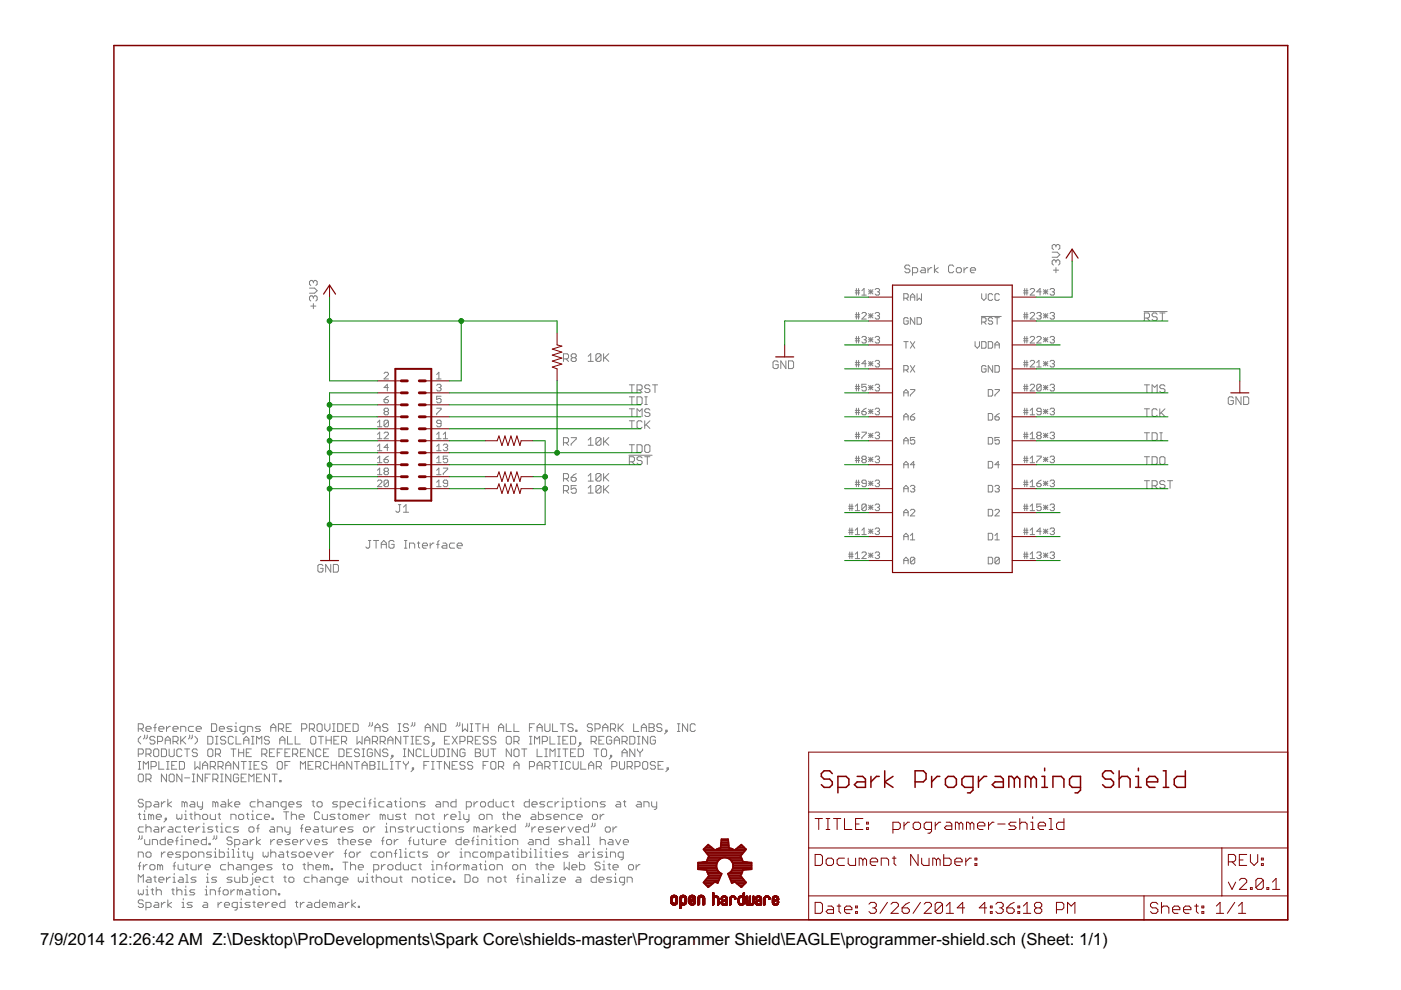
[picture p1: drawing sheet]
<svg xmlns="http://www.w3.org/2000/svg" width="297mm" height="210mm" viewBox="0 0 297 210" stroke-linecap="round" stroke-linejoin="round" font-family="sans-serif">
<defs><g id="words">
<g font-size="4">
<text x="8.5" y="200.4">7/9/2014</text>
<text x="23.2" y="200.4">12:26:42 AM Z:\Desktop\ProDevelopments\Spark Core\shields-master\Programmer Shield\EAGLE\programmer-shield.sch (Sheet: 1/1)</text>
</g>
</g></defs>
<g fill="none" stroke="#808080" stroke-width=".21">
<path d="M66.4 59.7v.3M66.4 59.7l-.2-.2h-.3l-.3 .2v.6l.3 .2M66.4 59.7l.3-.2h.3l.2 .2v.6l-.2 .2M192.9 56.5l-.2-.3h-.6l-.3 .3v.2l.3 .3h.6l.2 .3v.3l-.2 .2h-.6l-.3-.2M193.5 57.8h.8l.3-.2v-.6l-.3-.3h-.8v1.7M195.4 56.7h.5l.3 .3v.8h-.8l-.3-.2 .3-.3h.8M196.7 56.7v1.1M197.6 56.7h-.3l-.6 .6M198.1 56.2v1.6M198.9 56.7l-.8 .6 .8 .5M202.2 56.5l-.3-.3h-.5l-.3 .3v1.1l.3 .2h.5l.3-.2M203 56.7h.6l.2 .3v.6l-.2 .2h-.6l-.2-.2v-.6z"/>
<path d="M204.4 56.7v1.1M205.2 56.7h-.3l-.5 .6M205.7 57.3h1.1v-.3l-.2-.3h-.6l-.3 .3v.6l.3 .2h.6M223.1 53.5h1.1l.5 .5-.5 .5h-1.1M223.4 57.3h1M223.9 52.1v.3M223.9 55.4v.2M223.9 56.7v1.1M223.9 55.4l-.3-.3h-.2l-.3 .3v.5l.3 .3M223.9 52.1l-.3-.3h-.2l-.3 .3v.5l.3 .3M223.9 55.4l.3-.3h.2l.3 .3v.5l-.3 .3M223.9 52.1l.3-.3h.2l.3 .3v.5l-.3 .3"/>
<path d="M65.6 61.1h1.1l.5 .5-.5 .6h-1.1M65.9 64.9h1.1M66.4 63v.3M66.4 64.4v1M66.4 63l-.2-.3h-.3l-.3 .3v.5l.3 .3M66.4 63l.3-.3h.3l.2 .3v.5l-.2 .3M81.4 79.2l.3-.3h.4l.3 .3v.2l-1 .9h1M92.6 79.4l.4-.5v1.4M119.5 76.1h.8l.2-.3v-.5l-.2-.3h-.8v1.6M120 76.1l.5 .5M121.4 75.8l-.3 .3v.3l.3 .2h.5l.3-.2v-.3l-.3-.3M121.4 75.8l-.3-.2v-.3l.3-.3h.5l.3 .3v.3l-.3 .2"/>
<path d="M121.4 75.8h.5M124.7 75.5l.5-.5v1.6M124.7 76.6h1.1M127.4 75.3l-.3-.3h-.5l-.3 .3v1M127.4 75.3v1l-.3 .3h-.5l-.3-.3M127.4 75.3l-1.1 1M128 75v1.6M128.2 75.8l.9 .8M129.1 75l-1.1 1.1M165 76.8l-.3-.3h-.5l-.3 .3v1.1l.3 .2h.5l.3-.2v-.6h-.6M166.6 76.5v1.6l-1.1-1.6v1.6M167.2 76.5h.8l.3 .3v1.1l-.3 .2h-.8z"/>
<path d="M181.3 77.3h1M181.3 61.6h1M181.3 62.1h1M181.3 66.7h1M181.3 67.2h1M181.3 71.8h1M181.3 72.3h1M181.3 76.9h1M181.6 61.2v1.4M181.6 66.3v1.3M181.6 71.3v1.4M181.6 76.4v1.4"/>
<path d="M182 61.2v1.4M182 66.3v1.3M182 71.3v1.4M182 76.4v1.4M182.7 71.6l.3-.3h.4l.3 .3-.3 .4M182.7 66.5l.3-.2h.4l.3 .2v.2l-1 .9h1M182.7 61.6l.5-.4v1.4M182.7 62.6h1M183.2 72h.2M183.4 72l.3 .3-.3 .4h-.4l-.3-.2M183.7 77.1h-1l.7-.7v1.4M184.1 61.4l1 .9"/>
<path d="M184.1 61.9h1M184.1 66.5l1 .9M184.1 67h1M184.1 72h1M184.1 71.6l1 .9M184.1 77.1h1M184.1 76.6l1 1M184.6 61.4v.9M184.6 66.5v.9M184.6 71.6v.9M184.6 76.6v1M185.1 61.4l-1 .9"/>
<path d="M185.1 66.5l-1 .9M185.1 71.6l-1 .9M185.1 76.6l-1 1M185.5 71.6l.3-.3h.4l.3 .3-.3 .4M185.5 61.4l.3-.2h.4l.3 .2-.3 .5M185.5 66.5l.3-.2h.4l.3 .2-.3 .5M185.5 76.6l.3-.2h.4l.3 .2-.3 .5M186 61.9h.2M186 67h.2M186 72h.2M186 77.1h.2M186.2 61.9l.3 .2-.3 .5h-.4l-.3-.3"/>
<path d="M186.2 67l.3 .2-.3 .4h-.4l-.3-.2M186.2 72l.3 .3-.3 .4h-.4l-.3-.2M186.2 77.1l.3 .2-.3 .5h-.4l-.3-.2M191.6 63.2h.7l.3-.2v-.5l-.3-.2h-.7v1.4M191.6 78.4h.7l.3-.2v-.5l-.3-.2h-.7v1.4M191.6 72.4h1M192.1 63.2l.5 .5M192.1 72.4v1.4M192.1 78.4l.5 .5M192.6 67.6l-.3-.2h-.4l-.3 .2v.9l.3 .2h.4l.3-.2v-.4h-.5M193 63.7v-.9l.5-.5 .5 .5v.9M193 63h1"/>
<path d="M193 72.4l1 1.4M193 77.5l1 1.4M194 67.4v1.3l-1-1.3v1.3M194 72.4l-1 1.4M194 77.5l-1 1.4M194.4 62.3v1.4l.5-.5 .5 .5v-1.4M194.4 67.4h.7l.3 .2v.9l-.3 .2h-.7zM206.7 72.4v1l.5 .4 .5-.4v-1M208.1 67.1h4.2M208.1 68.3h.7l.3-.2v-.5l-.3-.2h-.7v1.3M208.1 72.4h.7l.3 .3v.9l-.3 .2h-.7zM208.1 62.3v.9l.5 .5 .5-.5v-.9"/>
<path d="M208.6 68.3l.5 .4M209.1 77.7l-.3-.2h-.4l-.3 .2v1l.3 .2h.4l.3-.2v-.5h-.5M209.5 72.4h.7l.3 .3v.9l-.3 .2h-.7zM210.5 62.5l-.3-.2h-.4l-.3 .2v1l.3 .2h.4l.3-.2M210.5 67.6l-.3-.2h-.4l-.3 .4 .3 .3h.4l.3 .4-.3 .2h-.4l-.3-.2M210.5 77.5v1.4l-1-1.4v1.4M210.9 73.8v-.9l.5-.5 .5 .5v.9M210.9 77.5h.7l.3 .2v1l-.3 .2h-.7zM210.9 67.4h1M210.9 73.1h1M211.4 67.4v1.3M211.9 62.5l-.3-.2h-.4l-.3 .2v1l.3 .2h.4l.3-.2"/>
<path d="M217 77.3h1M217 61.6h1M217 62.1h1M217 66.7h1M217 67.2h1M217 71.8h1M217 72.3h1M217 76.9h1M217.3 61.2v1.4M217.3 66.3v1.3M217.3 71.3v1.4M217.3 76.4v1.4"/>
<path d="M217.7 61.2v1.4M217.7 66.3v1.3M217.7 71.3v1.4M217.7 76.4v1.4M218.4 76.6l.3-.2h.4l.3 .2v.3l-1 .9h1M218.4 61.4l.3-.2h.4l.3 .2v.2l-1 1h1M218.4 66.5l.3-.2h.4l.3 .2v.2l-1 .9h1M218.4 71.6l.3-.3h.4l.3 .3v.2l-1 .9h1M219.8 66.5l.2-.2h.5l.2 .2-.2 .5M219.8 71.6l.2-.3h.5l.2 .3v.2l-.9 .9h.9M219.8 77.8h.9M219.8 76.9l.5-.5v1.4"/>
<path d="M220.3 67h.2M220.5 67l.2 .2-.2 .4h-.5l-.2-.2M220.7 61.9h-.9l.7-.7v1.4M221.2 61.9h1M221.2 67h1M221.2 72h1M221.2 77.1h1M221.2 61.4l1 .9M221.2 66.5l1 .9M221.2 71.6l1 .9M221.2 76.6l1 1M221.7 61.4v.9"/>
<path d="M221.7 66.5v.9M221.7 71.6v.9M221.7 76.6v1M222.2 66.5l-1 .9M222.2 71.6l-1 .9M222.2 76.6l-1 1M222.2 61.4l-1 .9M222.6 76.6l.3-.2h.4l.3 .2-.3 .5M222.6 71.6l.3-.3h.4l.3 .3-.3 .4M222.6 61.4l.3-.2h.4l.3 .2-.3 .5M222.6 66.5l.3-.2h.4l.3 .2-.3 .5M223.1 61.9h.2"/>
<path d="M223.1 67h.2M223.1 72h.2M223.1 77.1h.2M223.3 61.9l.3 .2-.3 .5h-.4l-.3-.3M223.3 67l.3 .2-.3 .4h-.4l-.3-.2M223.3 72l.3 .3-.3 .4h-.4l-.3-.2M223.3 77.1l.3 .2-.3 .5h-.4l-.3-.2M242.5 66.1h5M242.6 67.4h.8l.3-.2v-.6l-.3-.2h-.8v1.6M243.2 67.4l.5 .6M245.3 66.6l-.2-.2h-.6l-.2 .2v.3l.2 .3h.6l.2 .2v.3l-.2 .3h-.6l-.2-.3M245.9 66.4h1.1"/>
<path d="M246.4 66.4v1.6M80 90.5h1M80 93h1M80 95.6h1M80 98.1h1M80 89.6l.5-.5v1.4M80 92.1l.5-.5v1.4M80 94.6l.5-.4v1.4M80 97.2l.5-.5v1.4M80 99.7l.5-.4v1.3M81.4 84.7h.7l.3 .5-.3 .2h-.4l-.3-.2zM81.4 97.4h.7l.3 .5-.3 .2h-.4l-.3-.2z"/>
<path d="M81.4 91.9l.3-.3h.4l.3 .3v.2l-1 .9h1M81.7 87.2l-.3-.2 .3-.4h.4l.3 .2-.3 .4M81.7 87.2l-.3 .3 .3 .4h.4l.3-.2-.3-.5M81.7 99.9l-.3-.2 .3-.4h.4l.3 .2-.3 .4M81.7 99.9l-.3 .3 .3 .4h.4l.3-.2-.3-.5M81.7 87.2h.4M81.7 99.9h.4M82.4 89.3l-.3-.2h-.4l-.3 .2v1M82.4 82.2h-1l.7-.7v1.4M82.4 89.3v1l-.3 .2h-.4l-.3-.2M82.4 94.9h-1l.7-.7v1.4M82.4 84l-1 .7"/>
<path d="M82.4 89.3l-1 1M82.4 96.7l-1 .7M92.6 86.6h.9v.2l-.9 .9v.2M92.6 92.1l.4-.5v1.4M92.6 94.6l.4-.4v1.4M92.6 97.2l.4-.5v1.4M92.6 99.7l.4-.4v1.3M92.6 80.3h.9M92.6 81.7l.2-.2h.5l.2 .2-.2 .5M92.6 93h.9M92.6 95.6h.9M92.6 98.1h.9"/>
<path d="M93 82.2h.3M93.3 82.2l.2 .2v.3l-.2 .2h-.5l-.2-.2M93.5 84h-.9v.7l.7-.2 .2 .2v.5l-.2 .2h-.5l-.2-.2M93.5 89.8h-.7l-.2-.2 .2-.5h.5l.2 .2v1l-.2 .2h-.5l-.2-.2M94 99.3h.9v.2l-.9 .9v.2M94 93h.9M94 92.1l.4-.5v1.4M94 94.4l.2-.2h.5l.2 .2-.2 .5M94.4 94.9h.3M94.7 94.9l.2 .2-.2 .5h-.5l-.2-.3M94.9 96.7h-.9v.7l.4-.2 .5 .2v.5l-.2 .2h-.5l-.2-.2M119.5 93.9h.8l.2-.3v-.5l-.2-.3h-.8v1.6"/>
<path d="M120 93.9l.5 .5M121.1 92.8h1.1v.3l-1.1 1v.3M124.7 93.3l.5-.5v1.6M124.7 94.4h1.1M127.4 93l-.3-.2h-.5l-.3 .2v1.1M127.4 93v1.1l-.3 .3h-.5l-.3-.3M127.4 93l-1.1 1.1M128 92.8v1.6M128.2 93.6l.9 .8M129.1 92.8l-1.1 1.1M133.3 96.5h5M133.4 84.1h1.1"/>
<path d="M133.4 81.6h1.1M133.4 86.7h1.1M133.4 89.2h1.1M133.4 94.3h1.1M133.4 97.9h.8l.3-.3v-.5l-.3-.3h-.8v1.7M134 81.6v1.6M134 84.1v1.7M134 86.7v1.6M134 89.2v1.6M134 94.3v1.6M134 97.9l.5 .6M135.1 84.1h.8l.2 .3v1.1l-.2 .3h-.8z"/>
<path d="M135.1 82.7h.8l.2-.3v-.5l-.2-.3h-.8v1.6M135.1 88.3v-1.6l.5 .5 .5-.5v1.6M135.1 94.3h.8l.2 .3v1.1l-.2 .2h-.8zM135.6 82.7l.5 .5M136.1 89.5l-.2-.3h-.6l-.2 .3v1.1l.2 .2h.6l.2-.2M136.1 97.1l-.2-.3h-.6l-.2 .3v.3l.2 .2h.6l.2 .3v.3l-.2 .3h-.6l-.2-.3M136.7 84.1h.5M136.7 85.8h.5M136.7 94.6l.3-.3h.5l.3 .3v1.1l-.3 .2h-.5l-.3-.2zM136.7 89.2v1.6M136.7 96.8h1.1M137 84.1v1.7"/>
<path d="M137 90l.8 .8M137.2 96.8v1.7M137.8 87l-.3-.3h-.5l-.3 .3v.2l.3 .3h.5l.3 .3v.2l-.3 .3h-.5l-.3-.3M137.8 81.9l-.3-.3h-.5l-.3 .3v.2l.3 .3h.5l.3 .3v.3l-.3 .2h-.5l-.3-.2M137.8 89.2l-1.1 1.1M138.3 81.6h1.1M138.9 81.6v1.6M181.3 97.2h1M181.3 81.9h1M181.3 82.4h1M181.3 87h1M181.3 87.5h1"/>
<path d="M181.3 92.1h1M181.3 92.6h1M181.3 97.6h1M181.6 81.5v1.4M181.6 86.6v1.3M181.6 91.6v1.4M181.6 96.7v1.4M182 81.5v1.4M182 86.6v1.3M182 91.6v1.4M182 96.7v1.4M182.7 87.2h.7l.3 .5-.3 .2h-.4l-.3-.2z"/>
<path d="M182.7 91.6h1v.3l-1 .9v.2M183 97.4l-.3 .2 .3 .5h.4l.3-.2-.3-.5M183 97.4l-.3-.2 .3-.5h.4l.3 .2-.3 .5M183 97.4h.4M183.7 81.5h-1v.7l.5-.3 .5 .3v.5l-.3 .2h-.4l-.3-.2M183.7 86.6l-1 .6M184.1 82.2h1M184.1 87.2h1M184.1 97.4h1M184.1 81.7l1 1M184.1 86.8l1 .9M184.1 91.9l1 .9"/>
<path d="M184.1 92.3h1M184.1 96.9l1 1M184.6 81.7v1M184.6 86.8v.9M184.6 91.9v.9M184.6 96.9v1M185.1 96.9l-1 1M185.1 81.7l-1 1M185.1 86.8l-1 .9M185.1 91.9l-1 .9M185.5 81.7l.3-.2h.4l.3 .2-.3 .5M185.5 86.8l.3-.2h.4l.3 .2-.3 .4"/>
<path d="M185.5 96.9l.3-.2h.4l.3 .2-.3 .5M185.5 91.9l.3-.3h.4l.3 .3-.3 .4M186 82.2h.2M186 87.2h.2M186 97.4h.2M186 92.3h.2M186.2 92.3l.3 .3-.3 .4h-.4l-.3-.2M186.2 97.4l.3 .2-.3 .5h-.4l-.3-.2M186.2 82.2l.3 .2v.3l-.3 .2h-.4l-.3-.2M186.2 87.2l.3 .3-.3 .4h-.4l-.3-.2M191.6 99.2v-.9l.5-.5 .5 .5v.9M191.6 84v-.9l.5-.5 .5 .5v.9"/>
<path d="M191.6 89.1v-1l.5-.4 .5 .4v1M191.6 94.1v-.9l.5-.4 .5 .4v.9M191.6 83.3h1M191.6 88.4h1M191.6 93.5h1M191.6 98.5h1M193 88.4h.7l.3 .4-.3 .3h-.4l-.3-.3zM193 82.6h1v.2l-1 1v.2M194 92.8h-1v.7l.5-.3 .5 .3v.4l-.3 .2h-.4l-.3-.2M194 87.7l-1 .7M194 98.5h-1l.7-.7v1.4M209.5 92.8h.7l.3 .2v.9l-.3 .2h-.7z"/>
<path d="M209.5 82.6h.7l.3 .2v1l-.3 .2h-.7zM209.5 87.7h.7l.3 .2v.9l-.3 .3h-.7zM209.5 97.8h.7l.3 .3v.9l-.3 .2h-.7zM210.9 88.4h.7l.3 .4-.3 .3h-.4l-.3-.3zM210.9 82.6h1v.2l-1 1v.2M211.9 92.8h-1v.7l.7-.3 .3 .3v.4l-.3 .2h-.4l-.3-.2M211.9 87.7l-1 .7M211.9 98.5h-1l.7-.7v1.4M217 97.2h1M217 81.9h1M217 82.4h1M217 87h1"/>
<path d="M217 87.5h1M217 92.1h1M217 92.6h1M217 97.6h1M217.3 81.5v1.4M217.3 86.6v1.3M217.3 91.6v1.4M217.3 96.7v1.4M217.7 81.5v1.4M217.7 86.6v1.3M217.7 91.6v1.4M217.7 96.7v1.4"/>
<path d="M218.4 81.7l.3-.2h.4l.3 .2v.2l-1 1h1M218.4 93h1M218.4 98.1h1M218.4 87.9h1M218.4 87l.5-.4v1.3M218.4 92.1l.5-.5v1.4M218.4 97.2l.5-.5v1.4M219.8 96.7h.9v.2l-.9 1v.2M220 92.3l-.2 .3 .2 .4h.5l.2-.2-.2-.5M220 92.3l-.2-.2 .2-.5h.5l.2 .3-.2 .4M220 92.3h.5M220.7 81.7l-.2-.2h-.5l-.2 .2v1"/>
<path d="M220.7 81.7v1l-.2 .2h-.5l-.2-.2M220.7 87.2h-.7l-.2-.2 .2-.4h.5l.2 .2v.9l-.2 .2h-.5l-.2-.2M220.7 81.7l-.9 1M221.2 82.2h1M221.2 87.2h1M221.2 97.4h1M221.2 92.3h1M221.2 81.7l1 1M221.2 86.8l1 .9M221.2 91.9l1 .9M221.2 96.9l1 1M221.7 81.7v1"/>
<path d="M221.7 86.8v.9M221.7 91.9v.9M221.7 96.9v1M222.2 81.7l-1 1M222.2 86.8l-1 .9M222.2 91.9l-1 .9M222.2 96.9l-1 1M222.6 81.7l.3-.2h.4l.3 .2-.3 .5M222.6 86.8l.3-.2h.4l.3 .2-.3 .4M222.6 96.9l.3-.2h.4l.3 .2-.3 .5M222.6 91.9l.3-.3h.4l.3 .3-.3 .4M223.1 82.2h.2"/>
<path d="M223.1 87.2h.2M223.1 97.4h.2M223.1 92.3h.2M223.3 82.2l.3 .2v.3l-.3 .2h-.4l-.3-.2M223.3 92.3l.3 .3-.3 .4h-.4l-.3-.2M223.3 97.4l.3 .2-.3 .5h-.4l-.3-.2M223.3 87.2l.3 .3-.3 .4h-.4l-.3-.2M242.6 81.6h1.1M242.6 91.8h1.1M242.6 86.7h1.1M242.6 96.8h1.1M243.2 81.6v1.6"/>
<path d="M243.2 86.7v1.6M243.2 91.8v1.6M243.2 96.8v1.7M244.3 83.2v-1.6l.5 .5 .5-.5v1.6M244.3 91.8h.8l.2 .2v1.1l-.2 .3h-.8zM244.3 96.8h.8l.2 .3v1.1l-.2 .3h-.8zM245.3 87l-.2-.3h-.6l-.2 .3v1l.2 .3h.6l.2-.3M245.9 86.7v1.6M245.9 97.1l.3-.3h.5l.3 .3v1.1l-.3 .3h-.5l-.3-.3zM245.9 91.8h.5M245.9 93.4h.5M246.2 91.8v1.6"/>
<path d="M246.2 87.5l.8 .8M247 81.9l-.3-.3h-.5l-.3 .3v.2l.3 .3h.5l.3 .3v.3l-.3 .2h-.5l-.3-.2M247 86.7l-1.1 1.1M261.5 84.4l-.3-.3h-.5l-.3 .3v1.1l.3 .3h.5l.3-.3v-.6h-.6M263.1 84.1v1.7l-1.1-1.7v1.7M263.7 84.1h.8l.3 .3v1.1l-.3 .3h-.8zM68.5 120l-.3-.3h-.5l-.3 .3v1l.3 .3h.5l.3-.3v-.5h-.6M70.1 119.7v1.6l-1.1-1.6v1.6M70.7 119.7h.8l.3 .3v1l-.3 .3h-.8zM78.1 114.6h.5M78.4 114.6v1.4l-.3 .2h-.3l-.2-.2M79.2 114.6h1.1"/>
<path d="M79.7 114.6v1.6M80 100.6h1M80 102l.3-.2h.4l.3 .2v.3l-1 .9h1M80.8 116.2v-1.1l.6-.5 .5 .5v1.1M80.8 115.4h1.1M82.4 102l-.3-.2h-.4l-.3 .2v1M82.4 102v1l-.3 .2h-.4l-.3-.2M82.4 102l-1 1M83.5 114.9l-.2-.3h-.6l-.2 .3v1.1l.2 .2h.6l.2-.2v-.6h-.5M84.5 107h.5M84.7 107v1.4l-.2 .2h-.3l-.3-.2M85.5 108.6h1.1"/>
<path d="M85.5 107.5l.6-.5v1.6M85.7 116.2h.6M85.7 114.6h.6M86 114.6v1.6M86.8 116.2v-1.1h.9l.2 .3v.8M88.5 115.1h.5M88.7 114.9v1.1l.3 .2M89.6 115.7h1v-.3l-.2-.3h-.6l-.2 .3v.6l.2 .2h.6M91.2 115.1v1.1M92 115.1h-.3l-.5 .6M92.6 115.4h.5M92.6 102.3l.4-.5v1.4"/>
<path d="M92.6 100.6h.9M92.6 103.2h.9M93.1 114.6l-.3 .3v1.3M93.9 115.1h.6l.2 .3v.8h-.8l-.2-.2 .2-.3h.8M94.9 102.5h-.7l-.2-.2 .2-.5h.5l.2 .2v1l-.2 .2h-.5l-.2-.2M96.4 115.1h-.8l-.3 .3v.6l.3 .2h.8M96.9 115.7h1.1v-.3l-.3-.3h-.5l-.3 .3v.6l.3 .2h.5M119.5 104h.8l.2-.2v-.6l-.2-.2h-.8v1.6M119.5 101.5h.8l.2-.3v-.5l-.2-.3h-.8v1.6M120 104l.5 .6M120 101.5l.5 .5M121.1 101.2h.8l.3 .3v.3l-.3 .2h-.5l-.3-.2z"/>
<path d="M122.2 103h-1.1v.8l.5-.3h.3l.3 .3v.5l-.3 .3h-.5l-.3-.3M122.2 100.4l-1.1 .8M124.7 103.5l.5-.6v1.6M124.7 100.9l.5-.5v1.6M124.7 104.5h1.1M124.7 102h1.1M127.4 103.2v1.1l-.3 .2h-.5l-.3-.2M127.4 100.6l-.3-.2h-.5l-.3 .2v1.1M127.4 103.2l-.3-.3h-.5l-.3 .3v1.1M127.4 100.6v1.1l-.3 .3h-.5l-.3-.3M127.4 103.2l-1.1 1.1M127.4 100.6l-1.1 1.1"/>
<path d="M128 100.4v1.6M128 102.9v1.6M128.2 103.7l.9 .8M128.2 101.2l.9 .8M129.1 102.9l-1.1 1.1M129.1 100.4l-1.1 1.1M179.9 107.3h1M179.9 107.8h1M179.9 112.4h1M179.9 112.9h1M179.9 117.5h1M179.9 118h1"/>
<path d="M180.2 106.9v1.4M180.2 112v1.3M180.2 117v1.4M180.6 106.9v1.4M180.6 112v1.3M180.6 117v1.4M181.3 107.3l.5-.4v1.4M181.3 102.3h1M181.3 102.7h1M181.3 112.4l.5-.4v1.3M181.3 117.5l.5-.5v1.4M181.3 108.3h1"/>
<path d="M181.3 113.3h1M181.3 118.4h1M181.6 101.8v1.4M182 101.8v1.4M182.7 112.4l.5-.4v1.3M182.7 117.3l.3-.3h.4l.3 .3v.2l-1 .9h1M182.7 113.3h1M183.7 102.5h-.7l-.3-.2 .3-.5h.4l.3 .2v1l-.3 .2h-.4l-.3-.2M183.7 107.1l-.3-.2h-.4l-.3 .2v.9M183.7 107.1l-1 .9M183.7 107.1v.9l-.3 .3h-.4l-.3-.3M184.1 102.5h1"/>
<path d="M184.1 102l1 1M184.1 107.1l1 .9M184.1 107.6h1M184.1 112.2l1 .9M184.1 112.6h1M184.1 117.3l1 .9M184.1 117.7h1M184.6 102v1M184.6 107.1v.9M184.6 112.2v.9M184.6 117.3v.9M185.1 102l-1 1"/>
<path d="M185.1 117.3l-1 .9M185.1 107.1l-1 .9M185.1 112.2l-1 .9M185.5 102l.3-.2h.4l.3 .2-.3 .5M185.5 107.1l.3-.2h.4l.3 .2-.3 .5M185.5 112.2l.3-.2h.4l.3 .2-.3 .4M185.5 117.3l.3-.3h.4l.3 .3-.3 .4M186 102.5h.2M186 107.6h.2M186 112.6h.2M186 117.7h.2M186.2 112.6l.3 .3-.3 .4h-.4l-.3-.2"/>
<path d="M186.2 102.5l.3 .2-.3 .5h-.4l-.3-.2M186.2 107.6l.3 .2-.3 .5h-.4l-.3-.3M186.2 117.7l.3 .3-.3 .4h-.4l-.3-.2M191.6 109.4v-.9l.5-.5 .5 .5v.9M191.6 104.3v-.9l.5-.5 .5 .5v.9M191.6 114.5v-1l.5-.4 .5 .4v1M191.6 119.5v-.9l.5-.4 .5 .4v.9M191.6 103.6h1M191.6 108.7h1M191.6 113.8h1M191.6 118.9h1M193 113.5l.5-.4v1.4"/>
<path d="M193 103.1l.3-.2h.4l.3 .2-.3 .5M193 108.2l.3-.2h.4l.3 .2v.3l-1 .9h1M193 114.5h1M193.5 103.6h.2M193.7 103.6l.3 .2-.3 .5h-.4l-.3-.2M194 118.4l-.3-.2h-.4l-.3 .2v.9M194 118.4v.9l-.3 .2h-.4l-.3-.2M194 118.4l-1 .9M209.5 102.9h.7l.3 .2v1l-.3 .2h-.7zM209.5 108h.7l.3 .2v1l-.3 .2h-.7zM209.5 113.1h.7l.3 .2v.9l-.3 .3h-.7zM209.5 118.2h.7l.3 .2v.9l-.3 .2h-.7z"/>
<path d="M210.9 103.1l.3-.2h.4l.3 .2-.3 .5M210.9 108.2l.3-.2h.4l.3 .2v.3l-1 .9h1M210.9 114.5h1M210.9 113.5l.5-.4v1.4M211.4 103.6h.2M211.6 103.6l.3 .2-.3 .5h-.4l-.3-.2M211.9 118.4v.9l-.3 .2h-.4l-.3-.2M211.9 118.4l-.3-.2h-.4l-.3 .2v.9M211.9 118.4l-1 .9M217 102.3h1M217 102.7h1M217 107.3h1"/>
<path d="M217 107.8h1M217 112.4h1M217 112.9h1M217 117.5h1M217 118h1M217.3 101.8v1.4M217.3 106.9v1.4M217.3 112v1.3M217.3 117v1.4M217.7 101.8v1.4M217.7 106.9v1.4M217.7 112v1.3"/>
<path d="M217.7 117v1.4M218.4 103.2h1M218.4 108.3h1M218.4 113.3h1M218.4 118.4h1M218.4 102.3l.5-.5v1.4M218.4 107.3l.5-.4v1.4M218.4 112.4l.5-.4v1.3M218.4 117.5l.5-.5v1.4M219.8 102.5h.7l.2 .5-.2 .2h-.5l-.2-.2zM219.8 117.3l.2-.3h.5l.2 .3-.2 .4M220.3 117.7h.2"/>
<path d="M220.5 117.7l.2 .3-.2 .4h-.5l-.2-.2M220.7 106.9h-.9v.7l.7-.3 .2 .3v.4l-.2 .3h-.5l-.2-.3M220.7 112.6h-.9l.7-.6v1.3M220.7 101.8l-.9 .7M221.2 102.5h1M221.2 107.6h1M221.2 112.6h1M221.2 117.7h1M221.2 102l1 1M221.2 107.1l1 .9M221.2 112.2l1 .9M221.2 117.3l1 .9"/>
<path d="M221.7 102v1M221.7 107.1v.9M221.7 112.2v.9M221.7 117.3v.9M222.2 102l-1 1M222.2 107.1l-1 .9M222.2 112.2l-1 .9M222.2 117.3l-1 .9M222.6 102l.3-.2h.4l.3 .2-.3 .5M222.6 107.1l.3-.2h.4l.3 .2-.3 .5M222.6 112.2l.3-.2h.4l.3 .2-.3 .4M222.6 117.3l.3-.3h.4l.3 .3-.3 .4"/>
<path d="M223.1 102.5h.2M223.1 107.6h.2M223.1 112.6h.2M223.1 117.7h.2M223.3 102.5l.3 .2-.3 .5h-.4l-.3-.2M223.3 107.6l.3 .2-.3 .5h-.4l-.3-.3M223.3 112.6l.3 .3-.3 .4h-.4l-.3-.2M223.3 117.7l.3 .3-.3 .4h-.4l-.3-.2M242.6 101.9h1.1M243.2 101.9v1.6M244.3 103h.8l.2-.3v-.5l-.2-.3h-.8v1.6M244.8 103l.5 .5"/>
<path d="M247 102.2l-.3-.3h-.5l-.3 .3v.2l.3 .3h.5l.3 .3v.3l-.3 .2h-.5l-.3-.2M247.5 101.9h1.1M248.1 101.9v1.6M29.3 154.5h.8l.3-.2v-.6l-.3-.2h-.8v1.6M29.3 159.9h.8l.3-.3v-.5l-.3-.3h-.8v1.6M29.8 156.1l-.5 .6v.5l.5 .6M29.8 154.5l.6 .6M30.7 155.9v.5l-.3 .3M30.9 154.5h1.1v-.2l-.3-.3h-.5l-.3 .3v.5l.3 .3h.5M30.9 159.9h.8l.3-.3v-.5l-.3-.3h-.8v1.6M31.2 155.9v.5l-.3 .3M31.5 159.9l.5 .5"/>
<path d="M32.6 154.3h.5M32.6 159.1l.3-.3h.5l.3 .3v1l-.3 .3h-.5l-.3-.3zM32.9 156.4l-.3-.3h-.6l-.2 .3v.3l.2 .2h.6l.3 .3v.3l-.3 .3h-.6l-.2-.3M33.1 153.5l-.2 .2v1.4M33.4 157.2h.8l.3-.3v-.5l-.3-.3h-.8v1.7M33.7 154.5h1.1v-.2l-.3-.3h-.5l-.3 .3v.5l.3 .3h.5M34.2 158.8h.8l.3 .3v1l-.3 .3h-.8zM35 156.9h1.1M35 157.8v-1.1l.6-.6 .5 .6v1.1M35.3 154v1.1M35.9 158.8v1.3l.2 .3h.6l.2-.3v-1.3M36.1 154h-.2l-.6 .5"/>
<path d="M36.7 154.5h1.1v-.2l-.3-.3h-.6l-.2 .3v.5l.2 .3h.6M36.7 157.2h.8l.3-.3v-.5l-.3-.3h-.8v1.7M37.2 157.2l.6 .6M38.3 155.1v-1.1h.8l.3 .3v.8M38.3 156.1v1.7M38.6 159.1l-.3-.3h-.5l-.3 .3v1l.3 .3h.5l.3-.3M38.6 156.9l.8 .9M39.1 158.8h1.1M39.4 156.1l-1.1 1.1M39.7 158.8v1.6M40.2 155.9v.5l-.3 .3M40.8 155.9v.5l-.3 .3"/>
<path d="M41 154h-.8l-.3 .3v.5l.3 .3h.8M41.3 156.1l.5 .6v.5l-.5 .6M41.6 154.5h1.1v-.2l-.3-.3h-.6l-.2 .3v.5l.2 .3h.6M41.8 159.1l-.2-.3h-.6l-.2 .3v.2l.2 .3h.6l.2 .3v.2l-.2 .3h-.6l-.2-.3M44 156.1h.9l.2 .3v1.1l-.2 .3h-.9zM44.3 158.8h.6l.2 .3v1l-.2 .3h-.6l-.3-.3v-1zM44.9 153.5h.8l.2 .2v1.1l-.2 .3h-.8zM45.7 156.1h.5M45.7 157.8h.5M45.7 159.9h.8l.3-.3v-.5l-.3-.3h-.8v1.6M46 156.1v1.7M46.2 159.9l.6 .5"/>
<path d="M46.5 154.5h1.1v-.2l-.3-.3h-.5l-.3 .3v.5l.3 .3h.5M47.9 156.4l-.3-.3h-.6l-.2 .3v.3l.2 .2h.6l.3 .3v.3l-.3 .3h-.6l-.2-.3M49 158.8h1M49.2 154h-.8l-.3 .3 .3 .2h.5l.3 .3-.3 .3h-.8M49.5 156.4l-.3-.3h-.5l-.3 .3v1.1l.3 .3h.5l.3-.3M49.5 158.8v1.6M49.8 155.1h.5M49.8 154h.2v1.1M50 153.2v.3M50 156.1v1.7h1.1M50.6 159.6h1.1M50.6 158.8v1.6"/>
<path d="M51.7 156.9h1.1M51.7 157.8v-1.1l.5-.6 .6 .6v1.1M51.7 158.8v1.6M51.9 155.1h-.8l-.2-.3v-.5l.2-.3h.8v1.4l-.2 .2h-.3M52.2 159.6h.6M52.5 155.1v-1.1h.8l.3 .3v.8M53.3 158.8h-1.1v1.6h1.1M53.3 156.1h.5M53.3 157.8h.5M53.6 156.1v1.7M54.4 157.8v-1.7l.5 .6 .6-.6v1.7M55.2 154h-.8l-.3 .3 .3 .2h.5l.3 .3-.3 .3h-.8"/>
<path d="M55.5 159.9h.8l.3-.3v-.5l-.3-.3h-.8v1.6M56 159.9l.6 .5M57.1 156.4l-.2-.3h-.6l-.3 .3v.3l.3 .2h.6l.2 .3v.3l-.2 .3h-.6l-.3-.3M57.1 159.6h.6M57.4 154.3h1.1M57.4 155.1v-1.1l.6-.5 .5 .5v1.1M58.2 158.8h-1.1v1.6h1.1M58.8 159.6h.5M59 154.5h.9l.2-.2v-.6l-.2-.2h-.9v1.6M59.3 156.9h1.1M59.3 157.8v-1.1l.6-.6 .5 .6v1.1M59.6 154.5l.5 .6"/>
<path d="M59.9 158.8h-1.1v1.6M60.4 159.6h.5M60.7 154.3h.5M61 156.1v1.7h1M61.5 158.8h-1.1v1.6h1.1M61.8 153.5h-1.1v1.6h1.1M62 159.9h.9l.2-.3v-.5l-.2-.3h-.9v1.6M62.6 156.1v1.7h1.1M62.6 159.9l.5 .5M63.7 159.6h.5M63.9 154.5h.9l.2-.2v-.6l-.2-.2h-.9v1.6M64.8 158.8h-1.1v1.6h1.1"/>
<path d="M65.6 154.5h.8l.3-.2v-.6l-.3-.2h-.8v1.6M66.1 154.5l.6 .6M66.1 156.1h.6l.3 .3v1.1l-.3 .3h-.6l-.2-.3v-1.1zM66.4 158.8v1.6l-1.1-1.6v1.6M67.5 153.5h.5l.3 .2v1.1l-.3 .3h-.5l-.3-.3v-1.1zM67.5 156.1h1.1M68 159.1l-.2-.3h-.6l-.2 .3v1l.2 .3h.6l.2-.3M68.1 156.1v1.7M68.6 159.6h.5M68.9 153.5v1l.5 .6 .6-.6v-1M69.1 156.9h1.1M69.1 156.1v1.7"/>
<path d="M69.7 158.8h-1.1v1.6h1.1M70.2 156.1v1.7M70.5 153.5h.5M70.5 155.1h.5M70.8 153.5v1.6M70.8 156.9h.5M71.6 153.5h.8l.3 .2v1.1l-.3 .3h-.8zM71.9 156.1h-1.1v1.7h1.1M71.9 158.8h.8l.2 .3v1l-.2 .3h-.8zM72.4 157.2h.8l.3-.3v-.5l-.3-.3h-.8v1.7M73 157.2l.5 .6M73.2 154.3h.6"/>
<path d="M73.5 159.6h.5M74.3 153.5h-1.1v1.6h1.1M74.6 158.8h-1.1v1.6h1.1M74.9 153.5h.8l.2 .2v1.1l-.2 .3h-.8zM75.7 156.1v1.7l.5-.6 .6 .6v-1.7M76.2 159.1l-.3-.3h-.5l-.3 .3v.2l.3 .3h.5l.3 .3v.2l-.3 .3h-.5l-.3-.3M76.8 158.8h.5M77 158.8v1.6M77.3 157.8v-1.1l.6-.6 .5 .6v1.1M77.3 156.9h1.1M78.4 153.2v.5l-.3 .3M79 153.2v.5l-.3 .3"/>
<path d="M79 157.2h.8l.3-.3v-.5l-.3-.3h-.8v1.7M79 159.1l-.3-.3h-.6l-.2 .3v1l.2 .3h.6l.3-.3v-.5h-.6M79.5 154.3h1.1M79.5 155.1v-1.1l.6-.5 .5 .5v1.1M79.5 157.2l.6 .6M80.6 158.8v1.6l-1.1-1.6v1.6M80.6 157.2h.8l.3-.3v-.5l-.3-.3h-.8v1.7M81.1 157.2l.6 .6M82.2 153.7l-.2-.2h-.6l-.3 .2v.3l.3 .3h.6l.2 .2v.3l-.2 .3h-.6l-.3-.3M82.2 159.1l-.2-.3h-.6l-.3 .3v.2l.3 .3h.6l.2 .3v.2l-.2 .3h-.6l-.3-.3M82.2 157.8v-1.1l.6-.6 .5 .6v1.1M82.2 156.9h1.1"/>
<path d="M84.4 153.5h.6M84.4 155.1h.6M84.7 153.5v1.6M85 156.1v1.7l-1.1-1.7v1.7M85.5 156.1h1.1M85.5 158.8h.5M85.8 158.8v1.6M86 156.1v1.7M86.6 153.7l-.3-.2h-.5l-.3 .2v.3l.3 .3h.5l.3 .2v.3l-.3 .3h-.5l-.3-.3M87.1 156.1h.6M87.1 157.8h.6M87.4 153.2v.5l-.3 .3"/>
<path d="M87.4 156.1v1.7M87.7 158.8v1.6l-1.1-1.6v1.6M87.9 153.2v.5l-.2 .3M88.2 156.9h.6M89.3 156.1h-1.1v1.7h1.1M89.3 159.1l-.3-.3h-.5l-.3 .3v1l.3 .3h.5l.3-.3M89.9 158.8v1.6h1.1M90.1 155.1v-1.1l.6-.5 .5 .5v1.1M90.1 154.3h1.1M91 156.4l-.3-.3h-.6l-.2 .3v.3l.2 .2h.6l.3 .3v.3l-.3 .3h-.6l-.2-.3M91.5 158.8v1.3l.3 .3h.5l.3-.3v-1.3M91.8 157.5h.3v.3h-.3z"/>
<path d="M92.1 157.8l-.6 .5M92.9 153.5v1.6l-1.1-1.6v1.6M93.1 158.8h.9l.2 .3v1l-.2 .3h-.9zM93.4 153.5h.8l.3 .2v1.1l-.3 .3h-.8zM94.2 156.9h.6M94.8 158.8h.5M95.1 158.8v1.6M95.3 156.1h-1.1v1.7h1.1M95.9 156.1l1.1 1.7M97 153.2v.5l-.3 .3M97 158.8v1.6l-1.1-1.6v1.6M97 156.1l-1.1 1.7"/>
<path d="M97.5 153.2v.5l-.3 .3M97.5 157.2h.8l.3-.3v-.5l-.3-.3h-.8v1.7M98 153.5v1.6l.6-.6 .5 .6v-1.6M98.6 159.1l-.3-.3h-.5l-.3 .3v1l.3 .3h.5l.3-.3v-.5h-.6M99.1 157.2h.8l.3-.3v-.5l-.3-.3h-.8v1.7M99.7 153.5h.5M99.7 155.1h.5M99.7 157.2l.5 .6M100 153.5v1.6M100.8 153.5h1.1M100.8 156.9h.5M100.8 158.8h.8l.3 .3v.2l-.3 .3 .3 .3v.2l-.3 .3h-.8z"/>
<path d="M100.8 159.6h.8M101.3 153.5v1.6M101.9 156.1h-1.1v1.7h1.1M102.4 154.3h1.1M102.4 153.5v1.6M102.4 158.8v1.3l.3 .3h.5l.3-.3v-1.3M103.5 156.4l-.3-.3h-.5l-.3 .3v.3l.3 .2h.5l.3 .3v.3l-.3 .3h-.5l-.3-.3M103.5 153.5v1.6M104.1 158.8h1M104.6 158.8v1.6M105.1 156.4l-.2-.3h-.6l-.2 .3v.3l.2 .2h.6l.2 .3v.3l-.2 .3h-.6l-.2-.3M105.7 154.3h1.1"/>
<path d="M105.7 155.1v-1.1l.5-.5 .6 .5v1.1M107.3 153.5v1.6h1.1M107.6 156.1h.5l.3 .3v1.1l-.3 .3h-.5l-.3-.3v-1.1zM108.4 158.8v1.6l-1.1-1.6v1.6M109 153.5v1.6h1M109 157.2h.8l.2-.3v-.5l-.2-.3h-.8v1.7M109.2 158.8h.6l.2 .3v1l-.2 .3h-.6l-.2-.3v-1zM109.5 157.2l.5 .6M110.6 158.8h1.1M111.1 158.8v1.6M112.2 154.3h.6M112.2 156.1h.6"/>
<path d="M112.2 157.8h.6M112.5 156.1v1.7M113.3 153.5h-1.1v1.6M113.3 157.8v-1.7l.6 .6 .5-.6v1.7M113.9 154.3h1.1M113.9 155.1v-1.1l.5-.5 .6 .5v1.1M113.9 158.8v1.6h1.1M115 157.2h.8l.3-.3v-.5l-.3-.3h-.8v1.7M115.5 153.5v1.3l.3 .3h.5l.3-.3v-1.3M115.5 158.8h.6M115.8 158.8v1.6M116.6 156.1v1.7h1.1"/>
<path d="M117.2 153.5v1.6h1M118.2 156.1h.6M118.2 157.8h.6M118.2 158.8h.6M118.5 156.1v1.7M118.5 158.8v1.6M118.8 153.5h1.1M119.3 153.5v1.6M119.3 156.9h.6M119.3 158.8h1.1M119.9 158.8v1.6M120.4 156.1h-1.1v1.7h1.1"/>
<path d="M121 156.1h.8l.2 .3v1.1l-.2 .3h-.8zM121 159.6h.5M121.5 153.7l-.3-.2h-.5l-.3 .2v.3l.3 .3h.5l.3 .2v.3l-.3 .3h-.5l-.3-.3M122 158.8h-1v1.6h1M122.1 154.8h.2v.3h-.2zM122.6 158.8h.8l.3 .3v1l-.3 .3h-.8zM122.9 157.5h.2v.3h-.2zM123.1 157.8l-.5 .5M125.3 157.2h.9l.2-.3v-.5l-.2-.3h-.9v1.7M125.6 153.7l-.3-.2h-.5l-.3 .2v.3l.3 .3h.5l.3 .2v.3l-.3 .3h-.5l-.3-.3M125.9 157.2l.5 .6M125.9 158.8h1.1"/>
<path d="M126.2 154.5h.8l.2-.2v-.6l-.2-.2h-.8v1.6M126.4 158.8v1.6M127 156.9h.5M127.8 154.3h1.1M127.8 155.1v-1.1l.5-.5 .6 .5v1.1M127.8 158.8h.5l.3 .3v1l-.3 .3h-.5l-.3-.3v-1zM128.1 156.1h-1.1v1.7h1.1M129.4 154.5h.8l.3-.2v-.6l-.3-.2h-.8v1.6M129.7 156.4l-.3-.3h-.5l-.3 .3v1.1l.3 .3h.5l.3-.3v-.6h-.5M130 154.5l.5 .6M130.2 156.9h1.1M130.2 157.8v-1.1l.6-.6 .5 .6v1.1"/>
<path d="M131.1 153.5v1.6M131.3 154.3l.8 .8M131.9 157.2h.8l.3-.3v-.5l-.3-.3h-.8v1.7M131.9 159.6h1.1M132.1 153.5l-1 1M132.4 157.2l.6 .6M133.5 156.1h.8l.3 .3v1.1l-.3 .3h-.8zM134.3 153.5v1.6h1.1M134.6 158.8v1.6l-1.1-1.6v1.6M135.1 156.1h.6M135.1 157.8h.6M135.1 158.8v.3l.6 .5"/>
<path d="M135.4 156.1v1.7M135.7 159.6v.8M136 154.3h1.1M136 155.1v-1.1l.5-.5 .6 .5v1.1M136.2 158.8v.3l-.5 .5M137.3 156.1v1.7l-1.1-1.7v1.7M137.6 153.5h.8l.3 .2v.3l-.3 .3 .3 .2v.3l-.3 .3h-.8zM137.6 154.3h.8M139 156.4l-.3-.3h-.5l-.3 .3v1.1l.3 .3h.5l.3-.3v-.6h-.6M140.3 153.7l-.2-.2h-.6l-.2 .2v.3l.2 .3h.6l.2 .2v.3l-.2 .3h-.6l-.2-.3M141.2 154.8h.2v.3h-.2zM141.4 155.1l-.5 .5"/>
<path d="M143.6 153.5h.6M143.6 155.1h.6M143.9 153.5v1.6M145.8 153.5v1.6l-1.1-1.6v1.6M147.4 153.7l-.2-.2h-.6l-.3 .2v1.1l.3 .3h.6l.2-.3M29.3 163.1h.5M29.3 161.5h.5M29.3 172.7h.5M29.6 164.1h.5l.3 .3v1.1l-.3 .3h-.5l-.3-.3v-1.1zM29.6 161.5v1.6M29.6 172.4v1.1l.2 .3M29.6 177.2v.5l-.3 .3"/>
<path d="M30.1 177.2v.5l-.3 .3M30.4 169.7l-.3-.2h-.5l-.3 .2v.3l.3 .3h.5l.3 .2v.3l-.3 .3h-.5l-.3-.3M30.4 175.3h-.8l-.3 .3v.5l.3 .3h.8M30.4 163.1v-1.6l.5 .5 .6-.5v1.6M30.4 172.7h.3v1.1M30.4 173.8h.5M30.7 171.9v.2M30.7 178v.8l.2 .3h.8v-1.1M30.9 165.2h.8l.3-.3v-.5l-.3-.3h-.8v1.7M30.9 171.1h.8l.3-.3v-.5l-.3-.3h-.8v1.6M30.9 174.8v1.6M30.9 175.6l.3-.3h.5l.3 .3v.8"/>
<path d="M31.5 165.2l.5 .6M32 172.9l.3-.2 .3 .2v.9M32 162.5h.9l.2-.2v-.6l-.2-.2h-.9v1.6M32 172.9v.9M32 172.9l-.3-.2h-.2v1.1M32.3 179.1v-1.1h.8l.3 .3v.8M32.9 170h.5l.3 .3v.8h-.8l-.3-.3 .3-.3h.8M32.9 175.3h.5l.3 .3v.8h-.8l-.3-.3 .3-.2h.8M33.1 173.2h1.1v-.3l-.3-.2h-.5l-.3 .2v.6l.3 .3h.5M33.7 161.5v1.6h1.1M34.2 170v1.1M34.2 175.3v1.1"/>
<path d="M35 173.5h.3v.3h-.3zM35 177.5v1.6h-.8l-.2-.3v-.5l.2-.3h.8M35 170h-.2l-.6 .5M35 175.3h-.2l-.6 .6M35.3 164.1v1.7l-1.1-1.7v1.7M35.3 163.1h.6M35.3 161.5h.6M35.3 173.8l-.5 .5M35.6 178.5h1.1v-.2l-.3-.3h-.5l-.3 .3v.5l.3 .3h.5M35.6 161.5v1.6M35.6 169.5v1.6M35.9 175.3h.5l.3 .3v.8h-.8l-.3-.3 .3-.2h.8"/>
<path d="M35.9 164.4l.2-.3h.6l.2 .3v1.1l-.2 .3h-.6l-.2-.3zM36.4 170l-.8 .5 .8 .6M36.4 162.3h.5M37.2 178.3h.6M37.5 172.7v.8l.3 .3 .2-.3 .3 .3 .3-.3v-.8M37.5 161.5h-1.1v1.6h1.1M37.8 177.5l-.3 .2v1.4M38 161.5h.8l.3 .2v1.1l-.3 .3h-.8zM38.3 178h.3v1.1M38.3 175.3h-.8l-.3 .3v.5l.3 .3h.8M38.3 179.1h.5M38.6 164.1v1.7l-1.1-1.7v1.7"/>
<path d="M38.6 177.2v.3M38.9 175.3h.5M39.1 170.3l.3-.3 .3 .3v.8M39.1 170.3v.8M39.1 175.1v1l.3 .3M39.1 170.3l-.2-.3h-.3v1.1M39.1 172.7h.3v1.1M39.1 164.9h1.1M39.1 173.8h.6M39.4 171.9v.2M39.4 179.1v-1.1h.8l.3 .3v.8M39.9 175.9h1.1v-.3l-.2-.3h-.6l-.3 .3v.5l.3 .3h.6"/>
<path d="M40.2 172.7h.6M40.5 170h.5l.3 .3v.8h-.8l-.3-.3 .3-.3h.8M40.5 172.4v1.1l.3 .3M40.8 164.1h.5M40.8 165.8h.5M41 178.5h1.1v-.2l-.3-.3h-.5l-.3 .3v.5l.3 .3h.5M41 164.1v1.7M41.3 161.5v1.6l.5-.6 .6 .6v-1.6M41.3 172.1v1.7M41.3 172.9l.3-.2h.5l.3 .2v.9M41.6 175.3v1.1M41.8 170v.8l.3 .3h.8"/>
<path d="M42.4 175.3h-.3l-.5 .6M42.9 163.1v-1.1l.6-.5 .5 .5v1.1M42.9 164.1v1.7l-1.1-1.7v1.7M42.9 162.3h1.1M42.9 170v1.3l-.2 .3h-.3M42.9 175.3h.3v1.1M42.9 176.4h.6M43.2 172.7h.6l.2 .2v.6l-.2 .3h-.6l-.3-.3v-.6zM43.2 174.5v.3M43.5 164.9h.5M43.8 177.5v1.6h-.9l-.2-.3v-.5l.2-.3h.9M44.3 178.8h.3v.3h-.3z"/>
<path d="M44.6 162.5h.8l.3-.2v-.6l-.3-.2h-.8v1.6M44.6 172.7v.8l.3 .3h.8v-1.1M44.6 164.1h-1.1v1.7M45.1 165.2h.9l.2-.3v-.5l-.2-.3h-.9v1.7M45.1 175.3h-.8l-.3 .3 .3 .3h.6l.2 .2-.2 .3h-.9M45.1 162.5l.6 .6M45.4 177.2v.5l-.3 .3M45.7 170.3l-.3-.3h-.3v1.1M45.7 170.3v.8M45.7 179.9v.2M45.7 170.3l.3-.3 .2 .3v.8M45.7 165.2l.5 .6"/>
<path d="M45.7 175.3h.5M46 175.1v1l.2 .3M46 177.2v.5l-.3 .3M46.2 162.5h.8l.3-.2v-.6l-.3-.2h-.8v1.6M46.2 172.7h.6M46.5 172.4v1.1l.3 .3M46.8 162.5l.5 .6M46.8 164.1h.5M46.8 165.8h.5M46.8 175.3h.2v1.1M46.8 176.4h.5M47 170h.6l.3 .3v.8h-.9l-.2-.3 .2-.3h.9"/>
<path d="M47 164.1v1.7M47 174.5v.3M47.9 163.1v-1.1l.5-.5 .5 .5v1.1M47.9 162.3h1M48.4 169.5v1.6M48.4 179.9v.2M48.9 164.1v1.7l-1-1.7v1.7M48.9 175.3h-.8l-.2 .3v.5l.2 .3h.8M49 173.8v-1.1h.8l.2 .2v.9M49.2 177.7l-.3-.2h-.5l-.3 .2v.3l.3 .3h.5l.3 .2v.3l-.3 .3h-.5l-.3-.3M49.2 170l-.8 .5 .8 .6M49.8 170.5h1v-.2l-.2-.3h-.6l-.2 .3v.5l.2 .3h.6"/>
<path d="M49.8 179.1h.8l.2-.3v-.5l-.2-.3h-.8v1.6M50.6 161.5v1.6l-1.1-1.6v1.6M50.6 164.4l-.3-.3h-.5l-.3 .3v1.1l.3 .3h.5l.3-.3v-.6h-.6M50.6 179.9v.2M50.6 175.3h-.8l-.3 .3 .3 .3h.5l.3 .2-.3 .3h-.8M50.9 172.7h.5l.3 .2v.6l-.3 .3h-.5l-.3-.3v-.6zM51.1 161.5h1.1M51.1 164.9h.6M51.7 178h.5l.3 .3v.8h-.8l-.3-.3 .3-.3h.8M51.7 161.5v1.6M52.2 164.1h-1.1v1.7h1.1M52.2 172.7h.6"/>
<path d="M52.5 172.4v1.1l.3 .3M52.8 165.8v-1.7l.5 .6 .5-.6v1.7M52.8 163.1h.5M52.8 161.5h.5M53 175.3h.6l.2 .3v.5l-.2 .3h-.6l-.2-.3v-.5zM53 161.5v1.6M53 178v1.1M53.3 172.7h.3v1.1M53.3 173.8h.5M53.6 171.9v.2M53.8 178h-.2l-.6 .5M53.9 162.3h.5"/>
<path d="M54.1 170h-.8l-.3 .3v.5l.3 .3h.8M54.4 177.5v1.6M54.4 164.9h.5M54.4 175.6h.5M54.7 170.3l.2-.3h.6l.3 .3v.8M54.7 169.5v1.6M54.9 161.5h-1v1.6h1M54.9 174.8l-.2 .3v1.3M55.2 178l-.8 .5 .8 .6M55.5 164.1h-1.1v1.7h1.1M55.5 172.7h-.8l-.3 .2v.6l.3 .3h.8M56 173.2h1.1v-.3l-.2-.2h-.6l-.3 .2v.6l.3 .3h.6"/>
<path d="M56.6 161.7l-.3-.2h-.5l-.3 .2v.3l.3 .3h.5l.3 .2v.3l-.3 .3h-.5l-.3-.3M56.6 170h.5l.3 .3v.8h-.8l-.3-.3 .3-.3h.8M57.1 164.1v1.7l-1.1-1.7v1.7M57.4 178v1.1M57.4 175.3h.6l.2 .3v.8h-.8l-.3-.3 .3-.2h.8M57.7 164.1h1.1M57.7 173.5h.3v.3h-.3zM58 171.1v-1.1h.8l.2 .3v.8M58.2 164.1v1.7M58.2 178h-.2l-.6 .5M58.8 176.4v-1.1h.8l.3 .3v.8M58.8 178.5h1.1v-.2l-.3-.3h-.6l-.2 .3v.5l.2 .3h.6"/>
<path d="M59 161.5h.6l.3 .2v1.1l-.3 .3h-.6l-.2-.3v-1.1zM59.3 165.5h.3v.3h-.3zM60.1 172.1h1.1M60.4 175.3v.8l.3 .3h.8M60.4 162.3h.5M60.7 171.1h-.8l-.3-.3v-.5l.3-.3h.8v1.3l-.3 .3h-.3M60.7 172.1v1.7M61.2 170.5h1.1v-.2l-.3-.3h-.5l-.3 .3v.5l.3 .3h.5M61.5 161.5h-1.1v1.6M61.5 178h-.8l-.3 .3 .3 .2h.5l.3 .3-.3 .3h-.8M61.5 175.3v1.4l-.3 .3h-.3M61.8 172.9l.2-.2h.6l.3 .2v.9"/>
<path d="M61.8 172.1v1.7M62 178.5h1.1v-.2l-.2-.3h-.6l-.3 .3v.5l.3 .3h.6M63.4 173.2h1.1v-.3l-.3-.2h-.5l-.3 .2v.6l.3 .3h.5M63.7 163.1v-1.6l.5 .5 .6-.5v1.6M63.7 178v1.1M63.7 175.6h.5M63.9 170h-.8l-.2 .3 .2 .2h.6l.2 .3-.2 .3h-.8M64.2 174.8l-.3 .3v1.3M64.5 178h-.3l-.5 .5M64.8 175.9h1v-.3l-.2-.3h-.6l-.2 .3v.5l.2 .3h.6M65 178l.6 1.1 .5-1.1M65.3 162.3h.5"/>
<path d="M66.1 170h.6M66.4 161.5h-1.1v1.6h1.1M66.4 169.7v1.1l.3 .3M66.7 178.5h1.1v-.2l-.3-.3h-.5l-.3 .3v.5l.3 .3h.5M66.7 175.3h.5l.3 .3v.8h-.8l-.3-.3 .3-.2h.8M67 162.5h.8l.2-.2v-.6l-.2-.2h-.8v1.6M67.5 170h.5l.3 .3v.5l-.3 .3h-.5l-.3-.3v-.5zM67.5 162.5l.5 .6M67.8 172.4l-.3-.3h-.5l-.3 .3v1.1l.3 .3h.5l.3-.3M68.1 175.3h.5M68.3 172.7v.8l.3 .3h.8v-1.1M68.3 175.1v1l.3 .3"/>
<path d="M69.1 175.3v.8l.3 .3h.8v-1.1M69.4 178h-.8l-.3 .3 .3 .2h.5l.3 .3-.3 .3h-.8M69.7 161.7l-.3-.2h-.5l-.3 .2v1.1l.3 .3h.5l.3-.3M70.2 161.5v1.6M70.2 162.3h1.1M70.8 175.3v1.1M71 172.7h-.8l-.2 .2 .2 .3h.6l.2 .3-.2 .3h-.8M71.3 161.5v1.6M71.6 170h-.8l-.3 .3 .3 .2h.5l.3 .3-.3 .3h-.8M71.6 172.7h.5M71.6 175.3h-.3l-.5 .6M71.6 178h.5"/>
<path d="M71.9 163.1v-1.1l.5-.5 .5 .5v1.1M71.9 172.4v1.1l.2 .3M71.9 177.7v1.1l.2 .3M71.9 162.3h1M72.1 171.1h.8l.3-.3v-.5l-.3-.3h-.8v1.6M72.1 175.9h1.1v-.3l-.3-.3h-.5l-.3 .3v.5l.3 .3h.5M72.7 177.5v1.6M72.7 178.3l.3-.3h.5l.3 .3v.8M73 172.7h.5l.3 .2v.6l-.3 .3h-.5l-.3-.3v-.6zM73.8 170.5h1.1v-.2l-.3-.3h-.6l-.2 .3v.5l.2 .3h.6M74.3 178.5h1.1v-.2l-.3-.3h-.5l-.3 .3v.5l.3 .3h.5M74.6 161.5v1.6l-1.1-1.6v1.6"/>
<path d="M74.9 172.9v.9M74.9 175.3h-.9l-.2 .3 .2 .3h.6l.3 .2-.3 .3h-.8M74.9 172.9l-.3-.2h-.3v1.1M74.9 172.9l.2-.2 .3 .2v.9M75.1 161.5h1.1M75.7 161.5v1.6M76 173.2h1v-.3l-.2-.2h-.6l-.2 .2v.6l.2 .3h.6M76.5 170h-.8l-.3 .3v.5l.3 .3h.8M76.8 163.1v-1.1l.5-.5 .6 .5v1.1M76.8 160.4h.5M76.8 162.3h1.1M77 170h.3v1.1"/>
<path d="M77 171.1h.6M77 178h-.8l-.2 .3 .2 .2h.6l.2 .3-.2 .3h-.8M77.3 169.2v.3M77.3 175.3h.6l.2 .3v.5l-.2 .3h-.6l-.3-.3v-.5zM77.6 172.7v1.1M77.6 178.5h1.1v-.2l-.3-.3h-.5l-.3 .3v.5l.3 .3h.5M78.1 170.3h.6M78.4 172.7h-.3l-.5 .5M78.4 161.5h.8l.3 .2v.3l-.3 .3 .3 .2v.3l-.3 .3h-.8zM78.4 162.3h.8M78.7 169.5l-.3 .2v1.4M78.7 175.3v1.1"/>
<path d="M79.2 170h.3v1.1M79.2 171.1h.6M79.5 169.2v.3M79.5 175.3h-.3l-.5 .6M80.1 163.1h.5M80.1 161.5h.5M80.3 161.5v1.6M80.9 178.3h.5M81.1 161.5v1.6h1.1M81.1 172.9v.9M81.1 172.9l-.2-.2h-.3v1.1M81.1 172.9l.3-.2 .3 .2v.9"/>
<path d="M81.4 177.5l-.3 .2v1.4M81.4 170h-.8l-.3 .3v.5l.3 .3h.8M81.7 175.3h.3v1.1M81.7 176.4h.5M82 178.3l.2-.3h.6l.2 .3v.5l-.2 .3h-.6l-.2-.3zM82 174.5v.3M82.2 172.7v.8l.3 .3h.8v-1.1M82.2 170h.6l.2 .3v.8h-.8l-.2-.3 .2-.3h.8M82.8 176.4v-1.1h.8l.3 .3v.8M82.8 163.1h.5M82.8 161.5h.5M83.1 160.1h.2v.3h-.2z"/>
<path d="M83.1 161.5v1.6M83.3 160.4l-.5 .6M83.6 170h.5M83.6 178v1.1M83.9 169.7v1.1l.2 .3M83.9 161.5h1.1M84.4 161.5v1.6M84.4 178h-.3l-.5 .5M84.7 170h.3v1.1M84.7 171.1h.5M85 169.2v.3M85 172.7h-.9l-.2 .2 .2 .3h.6l.3 .3-.3 .3h-.8"/>
<path d="M85.5 175.3h-.8l-.3 .3 .3 .3h.5l.3 .2-.3 .3h-.8M85.5 161.5v.2l.5 .6M85.5 160.4h.5M85.5 172.7h.5M85.8 170.3l.2-.3h.6l.3 .3v.5l-.3 .3h-.6l-.2-.3zM85.8 172.4v1.1l.2 .3M86 162.3v.8M86 179.9v.2M86 175.3h.6M86.3 175.1v1l.3 .3M86.6 161.5v.2l-.6 .6M86.6 178.3h.5"/>
<path d="M87.1 177.5l-.2 .2v1.4M87.1 175.3v1.1M87.4 162.8h.3v.3h-.3zM87.4 171.1v-1.1h.8l.3 .3v.8M87.7 178v.8l.3 .3h.8v-1.1M87.7 163.1l-.6 .5M87.9 175.3h-.2l-.6 .6M88.2 173.8v-1.1h.8l.3 .2v.9M88.5 175.3v.8l.3 .3h.8v-1.1M89.3 178h.6M89.6 177.7v1.1l.3 .3M89.9 162.3h.5"/>
<path d="M90.1 170h-.8l-.3 .3 .3 .2h.6l.2 .3-.2 .3h-.9M90.1 172.7h.6l.3 .2v.6l-.3 .3h-.6l-.2-.3v-.6zM90.4 178v.8l.3 .3h.8v-1.1M91 161.5h-1.1v1.6M91.2 175.3h-.8l-.3 .3v.5l.3 .3h.8M91.5 163.1h.6M91.5 161.5h.6M91.5 172.7h.6M91.8 161.5v1.6M91.8 172.4v1.1l.3 .3M91.8 175.3h.5M92.1 175.1v1l.2 .3"/>
<path d="M92.1 178v1.1M92.6 170h.5l.3 .3v.8h-.8l-.3-.3 .3-.3h.8M92.6 161.5h1.1M92.9 178h-.3l-.5 .5M92.9 175.3h.2v1.1M92.9 176.4h.5M93.1 161.5v1.6M93.1 174.5v.3M93.4 178.5h1.1v-.2l-.3-.3h-.5l-.3 .3v.5l.3 .3h.5M94 171.1v-1.1h.8l.2 .3v.8M94 175.6l.2-.3h.6l.2 .3v.5l-.2 .3h-.6l-.2-.3zM94.2 172.7v1.1"/>
<path d="M94.8 160.4h.5M95 172.7h-.2l-.6 .5M95.3 161.5v1.6l-1.1-1.6v1.6M95.6 173.2h1.1v-.3l-.3-.2h-.5l-.3 .2v.6l.3 .3h.5M95.6 176.4v-1.1h.8l.3 .3v.8M95.9 162.3h.5M96.7 169.5v1.6h-.8l-.3-.3v-.5l.3-.3h.8M97 161.5h-1.1v1.6h1.1M97.2 172.1h.3v1.7M97.2 173.8h.6M97.8 177.5v1.6h-.8l-.3-.3v-.5l.3-.3h.8M97.8 179.9v.2"/>
<path d="M98.3 172.7v.8l.3 .3h.8M98.3 178.5h1.1v-.2l-.3-.3h-.5l-.3 .3v.5l.3 .3h.5M98.3 175.3h-.8l-.3 .3 .3 .3h.5l.3 .2-.3 .3h-.8M98.6 161.7l-.3-.2h-.5l-.3 .2v.3l.3 .3h.5l.3 .2v.3l-.3 .3h-.5l-.3-.3M98.9 171.1h.8l.2-.3v-.5l-.2-.3h-.8v1.6M99.4 172.7v1.3l-.3 .3h-.2M100 178.3h.5M100.2 161.7l-.3-.2h-.5l-.3 .2v.3l.3 .3h.5l.3 .2v.3l-.3 .3h-.5l-.3-.3M100.5 177.5l-.3 .2v1.4M100.5 170v1.1M101 178h.3v1.1M101 175.6l-.2-.3h-.3v1.1"/>
<path d="M101 175.6l.3-.3 .3 .3v.8M101 175.6v.8M101 179.1h.6M101.3 177.2v.3M101.3 170h-.3l-.5 .5M101.6 172.9l.3-.2h.5l.3 .2v.6l-.3 .3h-.5l-.3-.3zM102.2 170h.5l.3 .3v.5l-.3 .3h-.5l-.3-.3v-.5zM102.2 179.1v-1.1h.8l.2 .3v.8M102.4 162.3h.6M102.4 175.3h.6l.2 .3v.8h-.8l-.2-.3 .2-.2h.8M103.2 173.8v-1.1h.9l.2 .2v.9M103.5 161.5h-1.1v1.6"/>
<path d="M103.8 178h.3v1.1M103.8 175.3v1.1M103.8 179.1h.5M104.1 161.7l.2-.2h.6l.2 .2v1.1l-.2 .3h-.6l-.2-.3zM104.1 177.2v.3M104.6 169.5v1.6h-.8l-.3-.3v-.5l.3-.3h.8M104.6 175.3h-.3l-.5 .6M104.9 178h.5M105.2 170v.8l.2 .3h.8v-1.1M105.2 174.8v1.6M105.2 177.7v1.1l.2 .3M105.7 162.5h.8l.3-.2v-.6l-.3-.2h-.8v1.6"/>
<path d="M106 178h.2v1.1M106 175.3l-.8 .6 .8 .5M106 179.1h.5M106.2 162.5l.6 .6M106.2 177.2v.3M106.5 172.7h.6M106.5 175.9h1.1v-.3l-.3-.3h-.5l-.3 .3v.5l.3 .3h.5M106.8 172.4v1.1l.3 .3M107.1 178.3l.2-.3h.6l.2 .3v.5l-.2 .3h-.6l-.2-.3zM107.6 172.9l.3-.2h.5l.3 .2v.9M107.6 172.1v1.7M107.9 170h-.8l-.3 .3v.5l.3 .3h.8"/>
<path d="M108.4 170h.6M108.7 169.7v1.1l.3 .3M108.7 179.1v-1.1h.8l.3 .3v.8M109 163.1v-1.1l.5-.5 .5 .5v1.1M109 162.3h1M109.2 173.2h1.1v-.3l-.3-.2h-.5l-.3 .2v.6l.3 .3h.5M109.2 174.8v1.6h-.8l-.3-.3v-.5l.3-.3h.8M109.8 179.9v.2M111.7 174.5v.6l-.3 .2M112.2 169.5v1.6h-.8l-.3-.3v-.5l.3-.3h.8M112.2 174.5v.6l-.2 .2M112.2 162.5h.9l.2-.2v-.6l-.2-.2h-.9v1.6"/>
<path d="M112.2 178h.6l.3 .3v.8h-.9l-.2-.3 .2-.3h.9M112.5 179.9v.2M112.8 170.5h1.1v-.2l-.3-.3h-.5l-.3 .3v.5l.3 .3h.5M112.8 175.3v1.1M112.8 172.7h.5l.3 .2v.9h-.8l-.3-.3 .3-.3h.8M113.6 179.1v-1.1h.8l.3 .3v.8M113.6 175.3h-.3l-.5 .6M113.9 163.1v-1.1l.5-.5 .6 .5v1.1M113.9 162.3h1.1M114.2 172.1v1.7h.8l.2-.3v-.6l-.2-.2h-.8M114.2 175.9h1v-.3l-.2-.3h-.6l-.2 .3v.5l.2 .3h.6M114.7 179.9v.2"/>
<path d="M115.5 162.5h.8l.3-.2v-.6l-.3-.2h-.8v1.6M115.5 160.4h.6M115.5 170h-.8l-.3 .3 .3 .2h.5l.3 .3-.3 .3h-.8M116.1 162.5l.5 .6M116.3 177.5v1.6h-.8l-.3-.3v-.5l.3-.3h.8M116.6 160.4v-1.6l.6 .5 .5-.5v1.6M116.9 172.7h-.8l-.3 .2 .3 .3h.5l.3 .3-.3 .3h-.8M116.9 175.3h-.8l-.3 .3 .3 .3h.5l.3 .2-.3 .3h-.8M116.9 179.9v.2M117.1 170h-.8l-.2 .3v.5l.2 .3h.8M117.2 161.5h1M117.4 173.2h1.1v-.3l-.3-.2h-.5l-.3 .2v.6l.3 .3h.5"/>
<path d="M117.4 175.9h1.1v-.3l-.3-.3h-.5l-.3 .3v.5l.3 .3h.5M117.7 161.5v1.6M117.7 170v1.1M118.2 160.4h.6M118.5 170h-.3l-.5 .5M118.8 163.1h.5M118.8 161.5h.5M119.1 170h.2v1.1M119.1 173.8v-1.1h.8l.2 .2v.9M119.1 161.5v1.6M119.1 175.3v1.1M119.1 171.1h.5"/>
<path d="M119.3 169.2v.3M119.6 178h-.8l-.3 .3 .3 .2h.5l.3 .3-.3 .3h-.8M119.9 175.3h-.3l-.5 .6M120.1 171.1h.9l.2-.3v-.5l-.2-.3h-.9v1.6M120.1 177.5v1.6M120.1 178.3l.3-.3h.6l.2 .3v.8M120.4 175.3l.6 1.1 .5-1.1M121 161.7l-.3-.2h-.6l-.2 .2v1.1l.2 .3h.6l.3-.3M121.5 161.5v1.3l.3 .3h.5l.3-.3v-1.3M121.8 172.7h-.8l-.3 .2v.6l.3 .3h.8M121.8 170h.5M122.1 169.7v1.1l.2 .3"/>
<path d="M122.1 175.9h1v-.3l-.2-.3h-.6l-.2 .3v.5l.2 .3h.6M122.1 178h.5l.3 .3v.8h-.8l-.3-.3 .3-.3h.8M122.3 173.2h1.1v-.3l-.3-.2h-.5l-.3 .2v.6l.3 .3h.5M122.9 170h.2v1.1M122.9 171.1h.5M123.1 161.5v1.6h1.1M123.1 169.2v.3M123.4 177.5h.3v1.6M123.4 179.1h.6M124 170.3l.2-.3h.6l.3 .3v.5l-.3 .3h-.6l-.2-.3zM124.5 177.5h.3v1.6M124.5 179.1h.6"/>
<path d="M124.8 174.8v1.6h-.8l-.3-.3v-.5l.3-.3h.8M124.8 162.3h1.1M124.8 163.1v-1.1l.5-.5 .6 .5v1.1M125.6 171.1v-1.1h.8l.3 .3v.8M125.6 174.5v.6l-.3 .2M125.9 172.7h.5l.3 .2v.6l-.3 .3h-.5l-.3-.3v-.6zM125.9 179.9v.2M126.2 174.5v.6l-.3 .2M126.4 162.5h.8l.3-.2v-.6l-.3-.2h-.8v1.6M127 162.5l.5 .6M127.3 172.7v1.1M127.3 177.5v1.6"/>
<path d="M127.3 178.3l.2-.3h.6l.2 .3v.8M128.1 172.7h-.3l-.5 .5M128.3 175.6l.3-.3h.6l.2 .3v.5l-.2 .3h-.6l-.3-.3zM128.3 170h-.8l-.2 .3 .2 .2h.6l.2 .3-.2 .3h-.8M128.6 179.9v.2M129.2 178h.5l.3 .3v.8h-.8l-.3-.3 .3-.3h.8M129.4 160.1h.3v.3h-.3zM129.7 160.4l-.5 .6M129.7 162.5h.8l.3-.2v-.6l-.3-.2h-.8v1.6M130 175.3v1.1M130.5 178l.6 1.1 .5-1.1M130.8 170h.5l.3 .3v.8h-.8l-.3-.3 .3-.3h.8"/>
<path d="M130.8 175.3h-.3l-.5 .6M131.3 161.5v1.3l.3 .3h.5l.3-.3v-1.3M131.9 160.4v-1.1l.5-.5 .6 .5v1.1M132.2 170h.5M132.2 178.5h1v-.2l-.2-.3h-.6l-.2 .3v.5l.2 .3h.6M132.4 169.7v1.1l.3 .3M133 162.5h.8l.2-.2v-.6l-.2-.2h-.8v1.6M133.5 162.5l.5 .6M134.6 162.5h.8l.3-.2v-.6l-.3-.2h-.8v1.6M135.1 170h.6l.3 .3v.8h-.9l-.2-.3 .2-.3h.9M136.5 171.1v-1.1h.8l.3 .3v.8M136.5 161.5h.6l.2 .2v1.1l-.2 .3h-.6l-.3-.3v-1.1z"/>
<path d="M138.2 170v.8l.2 .3h.8M139 161.7l-.3-.2h-.5l-.3 .2v.3l.3 .3h.5l.3 .2v.3l-.3 .3h-.5l-.3-.3M139.2 170v1.3l-.2 .3h-.3M139.5 162.3h.6M140.6 161.5h-1.1v1.6h1.1M141.4 162.8h.3v.3h-.3zM141.7 163.1l-.5 .5M29.3 181.8v-1.1h.8l.3 .2v.9M29.3 187.1v-1.6l.5 .5 .6-.5v1.6M29.3 188.7v.8l.3 .2 .2-.2 .3 .2 .3-.2v-.8M29.3 183.6h.5M29.8 182.8l-.2 .2v1.4"/>
<path d="M30.4 191.1l-.3-.3h-.5l-.3 .3v.2l.3 .3h.5l.3 .3v.3l-.3 .2h-.5l-.3-.2M30.4 183.3v1.1M30.9 180.9l.3-.2h.5l.3 .2v.6l-.3 .3h-.5l-.3-.3zM30.9 192.4h.8l.3-.2v-.6l-.3-.3h-.8v1.7M30.9 188.7h.3v1M30.9 189.7h.6M31.2 186h.5l.3 .3v.8h-.8l-.3-.3 .3-.3h.8M31.2 187.9v.2M31.2 183.3h-.3l-.5 .6M32 183.3h.6l.3 .3v.5l-.3 .3h-.6l-.2-.3v-.5zM32 188.7h.6M32.3 188.4v1.1l.3 .2"/>
<path d="M32.6 186h.5M32.9 185.7v1.1l.2 .3M32.9 191.3h.5l.3 .3v.8h-.8l-.3-.2 .3-.3h.8M33.1 188.1v1.6M33.1 188.9l.3-.2h.5l.3 .2v.8M33.7 186.5h1.1v-.2l-.3-.3h-.5l-.3 .3v.5l.3 .3h.5M34 183.6l-.3-.3h-.3v1.1M34 183.6l.2-.3 .3 .3v.8M34 183.6v.8M34.2 180.7v1.1M34.2 191.3v1.1M35 180.7h-.2l-.6 .5"/>
<path d="M35 191.3h-.2l-.6 .6M35.3 186v1.1M35.6 181.2h1.1v-.3l-.3-.2h-.5l-.3 .2v.6l.3 .3h.5M35.6 190.8v1.6M36.1 186h-.2l-.6 .5M36.4 191.3l-.8 .6 .8 .5M36.4 188.7h.5M36.7 188.4v1.1l.2 .2M36.7 186h.2v1.1M36.7 183.6h.5M36.7 187.1h.5M36.9 185.2v.3"/>
<path d="M37.2 182.8l-.3 .2v1.4M37.5 188.1v1.6M37.5 188.9l.3-.2h.5l.3 .2v.8M37.8 183.3v.8l.2 .3h.8v-1.1M38 186h.6l.2 .3v.8h-.8l-.2-.3 .2-.3h.8M38.3 180.7h-.8l-.3 .2 .3 .3h.5l.3 .3-.3 .3h-.8M38.6 191.3h.3v1.1M38.6 192.4h.5M38.9 181.8h.8l.2-.3v-.6l-.2-.2h-.8v1.6M38.9 190.5v.3M39.1 188.7h.3v1M39.1 189.7h.6"/>
<path d="M39.4 187.9v.2M39.4 185.5h.3v1.6M39.4 183.3h.5M39.4 187.1h.5M39.7 183v1.1l.2 .3M40.5 180.9l.3-.2h.5l.3 .2v.6l-.3 .3h-.5l-.3-.3zM40.5 183.3v.8l.3 .3h.8v-1.1M40.8 191.3h-.9l-.2 .3 .2 .3h.6l.3 .3-.3 .2h-.8M41.3 188.7h-.8l-.3 .2 .3 .3h.5l.3 .3-.3 .2h-.8M41.6 186h-.8l-.3 .3 .3 .2h.5l.3 .3-.3 .3h-.8M42.1 181.8v-1.1h.8l.3 .2v.9M42.1 183.3v1.1"/>
<path d="M42.9 183.3h-.2l-.6 .6M43.2 191.3h.6l.2 .3v.8h-.8l-.3-.2 .3-.3h.8M43.5 183.9h1.1v-.3l-.3-.3h-.5l-.3 .3v.5l.3 .3h.5M43.5 188.7h.3v1M43.5 189.7h.5M43.8 186h.2v1.1M43.8 187.1h.5M43.8 187.9v.2M44 185.2v.3M44.6 189.7v-1h.8l.3 .2v.8M44.9 180.7h-.9l-.2 .2 .2 .3h.6l.3 .3-.3 .3h-.8M45.4 180.7h.3v1.1"/>
<path d="M45.4 181.8h.6M45.9 186h-.8l-.2 .3 .2 .2h.6l.2 .3-.2 .3h-.8M46.2 191.3v1.1M46.2 188.9h.6M46.5 180.1v1.7h.8l.3-.3v-.6l-.3-.2h-.8M46.8 188.1l-.3 .3v1.3M47 191.3h-.2l-.6 .6M47.3 188.9l.3-.2h.5l.3 .2v.6l-.3 .2h-.5l-.3-.2zM47.6 191.9h1.1v-.3l-.3-.3h-.5l-.3 .3v.6l.3 .2h.5M47.9 183.3h-.9l-.2 .3v.5l.2 .3h.9M48.1 180.7h.3v1.1M48.1 181.8h.6"/>
<path d="M48.4 182.8v1.6M48.4 183.6l.3-.3h.5l.3 .3v.8M49 188.7v1M49.2 180.1h.3v1.7M49.2 181.8h.6M49.2 186h-.8l-.3 .3 .3 .2h.5l.3 .3-.3 .3h-.8M49.8 186v.8l.2 .3h.8v-1.1M49.8 188.7h-.3l-.5 .5M50.3 180.7h.3v1.1M50.3 183.3h.6l.2 .3v.8h-.8l-.3-.3 .3-.2h.8M50.3 192.4h-.8l-.3-.2v-.6l.3-.3h.8v1.4l-.3 .3h-.2M50.3 181.8h.6"/>
<path d="M50.9 188.9v.8M50.9 191.3h.2v1.1M50.9 188.9l.2-.2 .3 .2v.8M50.9 188.9l-.3-.2h-.3v1M50.9 192.4h.5M51.1 190.5v.3M51.4 185.5v1.6h.8l.3-.3v-.5l-.3-.3h-.8M51.4 180.7h.5M51.7 180.4v1.1l.2 .3M51.7 184.4v-1.1h.8l.3 .3v.8M52.2 188.7h.6l.2 .2v.8h-.8l-.3-.2 .3-.3h.8M52.5 180.7v.8l.3 .3h.8"/>
<path d="M53 191.3h-.8l-.3 .3 .3 .3h.6l.2 .3-.2 .2h-.9M53.6 180.7v1.3l-.3 .3h-.3M53.6 185.2v.3M53.6 186v1.3l-.3 .3h-.3M53.6 188.7h.5M53.6 191.3h.5M53.8 188.4v1.1l.3 .2M53.8 191.1v1.1l.3 .2M54.1 186.5h1.1v-.2l-.3-.3h-.5l-.3 .3v.5l.3 .3h.5M54.4 184.4h-.8l-.3-.3v-.5l.3-.3h.8v1.4l-.3 .3h-.3M54.7 191.9h1.1v-.3l-.3-.3h-.6l-.2 .3v.6l.2 .2h.6M54.7 188.7h.2v1"/>
<path d="M54.7 189.7h.5M54.9 183.9h1.1v-.3l-.2-.3h-.6l-.3 .3v.5l.3 .3h.6M54.9 187.9v.2M55.8 180.7v.8l.2 .3 .3-.3 .3 .3 .3-.3v-.8M56 188.7h.6l.3 .2v.6l-.3 .2h-.6l-.2-.2v-.6zM56.3 191.3v1.1M56.9 186h-.9l-.2 .3v.5l.2 .3h.9M57.1 191.3h-.2l-.6 .6M57.4 180.1v1.7M57.4 189.7v-1h.8l.3 .2v.8M57.4 180.9l.3-.2h.5l.3 .2v.9M57.4 186h.6"/>
<path d="M57.7 191.9h1.1v-.3l-.3-.3h-.5l-.3 .3v.6l.3 .2h.5M57.7 183.3h-.8l-.3 .3 .3 .3h.5l.3 .2-.3 .3h-.8M57.7 185.7v1.1l.3 .3M59 189.5h.3v.2h-.3zM59.3 180.7h.6l.2 .2v.9h-.8l-.3-.3 .3-.3h.8M59.9 183.3h.5M60.1 183v1.1l.3 .3M60.1 186h.6M60.4 190.8v1.6h-.8l-.3-.2v-.6l.3-.3h.8M60.4 185.7v1.1l.3 .3M60.7 180.7h.5M61 180.4v1.1l.2 .3"/>
<path d="M61.2 183.3h.6l.2 .3v.5l-.2 .3h-.6l-.2-.3v-.5zM61.5 186h.5l.3 .3v.5l-.3 .3h-.5l-.3-.3v-.5zM62.6 191.3h.5M62.9 191.1v1.1l.2 .2M62.9 180.7h-.9l-.2 .2 .2 .3h.6l.3 .3-.3 .3h-.8M63.7 180.7h.5l.3 .2v.6l-.3 .3h-.5l-.3-.3v-.6zM63.7 191.3v1.1M64.2 183.3h.6M64.5 183v1.1l.3 .3M64.5 191.3h-.3l-.5 .6M65 181.2h1.1v-.3l-.3-.2h-.5l-.3 .2v.6l.3 .3h.5M65.3 183.6l.3-.3h.5l.3 .3v.8"/>
<path d="M65.3 182.8v1.6M65.3 191.3h.5l.3 .3v.8h-.8l-.3-.2 .3-.3h.8M65.6 186h-.8l-.3 .3v.5l.3 .3h.8M66.1 186.3l.3-.3h.6l.2 .3v.8M66.1 185.5v1.6M66.7 180.7l.5 1.1 .6-1.1M67 183.9h1v-.3l-.2-.3h-.6l-.2 .3v.5l.2 .3h.6M67.8 190.8v1.6h-.8l-.3-.2v-.6l.3-.3h.8M68.1 186h.5l.3 .3v.8h-.8l-.3-.3 .3-.3h.8M68.3 181.2h1.1v-.3l-.3-.2h-.5l-.3 .2v.6l.3 .3h.5M68.3 191.9h1.1v-.3l-.3-.3h-.5l-.3 .3v.6l.3 .2h.5M69.1 183.6l.3-.3 .3 .3v.8"/>
<path d="M69.1 183.6v.8M69.1 183.6l-.2-.3h-.3v1.1M69.4 187.1v-1.1h.8l.3 .3v.8M70 180.7v1.1M70.2 184.1h.3v.3h-.3zM70.5 191.6l-.3-.3h-.2v1.1M70.5 191.6v.8M70.5 191.6l.3-.3 .2 .3v.8M70.8 180.7h-.3l-.5 .5M71.9 191.3h.5l.3 .3v.8h-.8l-.3-.2 .3-.3h.8M72.1 187.1h-.8l-.2-.3v-.5l.2-.3h.8v1.3l-.2 .3h-.3M72.7 186.5h1.1v-.2l-.3-.3h-.5l-.3 .3v.5l.3 .3h.5"/>
<path d="M72.7 182.8h1.1M73 180.9h.5M73.2 182.8v1.6M73.2 191.3v1.1M73.5 180.1l-.3 .3v1.4M74 180.9l.3-.2h.6l.2 .2v.6l-.2 .3h-.6l-.3-.3zM74 191.3h-.2l-.6 .6M74.3 182.8v1.6M74.3 183.6l.3-.3h.5l.3 .3v.8M74.6 190.8v1.6M75.4 191.3l-.8 .6 .8 .5M75.7 180.7v1.1"/>
<path d="M76 183.9h1v-.3l-.2-.3h-.6l-.2 .3v.5l.2 .3h.6M76 186v.8l.2 .3 .3-.3 .3 .3 .2-.3v-.8M76 192.2h.2v.2h-.2zM76.5 180.7h-.3l-.5 .5M77.6 186h.3v1.1M77.6 187.1h.5M77.9 185.2v.3M78.7 186h.5M79 185.7v1.1l.2 .3M79.2 184.4h.9l.2-.3v-.5l-.2-.3h-.9v1.7M79.8 186.3l.3-.3h.5l.3 .3v.8M79.8 180.7h-.8l-.3 .2v.6l.3 .3h.8"/>
<path d="M79.8 185.5v1.6M80.6 180.7h.5l.3 .2v.6l-.3 .3h-.5l-.3-.3v-.6zM80.9 183.3v1.1M81.4 186.3l.3-.3h.5l.3 .3v.5l-.3 .3h-.5l-.3-.3zM81.7 183.3h-.3l-.5 .6M82 181.8v-1.1h.8l.2 .2v.9M82.5 183.3h.5l.3 .3v.5l-.3 .3h-.5l-.3-.3v-.5zM83.1 186v.8l.2 .3h.8v-1.1M83.6 180.9h.5M84.1 180.1l-.2 .3v1.4M84.7 180.1h.3v1.7M84.7 181.8h.5"/>
<path d="M84.7 186h.5M85 182.8v1.6h-.9l-.2-.3v-.5l.2-.3h.9M85 185.7v1.1l.2 .3M85.5 183.3v.8l.3 .3h.8v-1.1M85.8 180.7h.2v1.1M85.8 181.8h.5M87.4 187.1v-1.1h.8l.3 .3v.8M87.9 180.7h-.8l-.2 .2v.6l.2 .3h.8M88.2 183.3h-.8l-.3 .3v.5l.3 .3h.8M88.5 180.7h.5M88.8 180.4v1.1l.2 .3M88.8 183.3h.5"/>
<path d="M89 183v1.1l.3 .3M89.3 186h.6l.2 .3v.5l-.2 .3h-.6l-.3-.3v-.5zM90.7 180.7h-.8l-.3 .2 .3 .3h.5l.3 .3-.3 .3h-.8M90.7 186h.5M91 185.7v1.1l.2 .3M91.5 183.3h.3v1.1M91.5 184.4h.6M91.8 182.5v.3M91.8 186h.3v1.1M91.8 187.1h.5M92.1 185.2v.3M92.6 184.4v-1.1h.8l.3 .3v.8"/>
<path d="M93.1 180.7h.6l.3 .2v.6l-.3 .3h-.6l-.2-.3v-.6zM94 186h-.9l-.2 .3v.5l.2 .3h.9M94.2 183.6h.6M94.5 180.7v1.1M94.5 186.5h1.1v-.2l-.3-.3h-.5l-.3 .3v.5l.3 .3h.5M94.8 182.8l-.3 .2v1.4M95.3 180.7h-.2l-.6 .5M95.6 183.3h.5l.3 .3v.5l-.3 .3h-.5l-.3-.3v-.5zM96.1 186.8h.3v.3h-.3zM97 183.3v1.1M97.5 180.7h.3v1.1M97.5 181.8h.5"/>
<path d="M97.8 183.3h-.3l-.5 .6M98.6 181.8v-1.1h.8l.3 .2v.9M98.6 185.5h.8l.3 .2v1.1l-.3 .3h-.8zM98.9 183.6v.8M98.9 183.6l-.3-.3h-.3v1.1M98.9 183.6l.2-.3 .3 .3v.8M100.2 183.3h.6l.2 .3v.8h-.8l-.2-.3 .2-.2h.8M100.5 186h.5l.3 .3v.5l-.3 .3h-.5l-.3-.3v-.5zM101.3 180.7h-.8l-.3 .2v.6l.3 .3h.8M101.6 183.3h.6M101.9 180.9l.3-.2h.5l.3 .2v.6l-.3 .3h-.5l-.3-.3zM101.9 183v1.1l.3 .3"/>
<path d="M102.7 183.3h.3v1.1M102.7 184.4h.5M103 182.5v.3M103.5 187.1v-1.1h.8l.3 .3v.8M104.1 180.9l-.3-.2h-.3v1.1M104.1 180.9v.9M104.1 180.9l.2-.2 .3 .2v.9M104.1 183.3h.5l.3 .3v.5l-.3 .3h-.5l-.3-.3v-.5zM105.2 181.8h.8l.2-.3v-.6l-.2-.2h-.8v1.6M105.4 186h.6l.2 .3v.5l-.2 .3h-.6l-.2-.3v-.5zM105.4 184.4v-1.1h.8l.3 .3v.8M106.8 186h.5"/>
<path d="M107.1 180.7h.5l.3 .2v.9h-.8l-.3-.3 .3-.3h.8M107.1 185.7v1.1l.2 .3M108.4 180.7h.6M108.7 180.4v1.1l.3 .3M108.7 183.6l.3-.3h.5l.3 .3v.5l-.3 .3h-.5l-.3-.3zM109.5 180.7h.3v1.1M109.5 181.8h.5M109.5 186.3h.5M110 185.5l-.2 .2v1.4M110.3 184.4v-1.1h.8l.3 .3v.8M110.6 180.1v1.7h.8l.3-.3v-.6l-.3-.2h-.8M110.6 186h.3v1.1"/>
<path d="M110.6 187.1h.5M110.9 185.2v.3M111.7 187.1v-1.1h.8l.3 .3v.8M112.2 180.7h.3v1.1M112.2 181.8h.6M113.3 180.1h.3v1.7M113.3 181.8h.6M113.6 186h.6l.2 .3v.8h-.8l-.3-.3 .3-.3h.8M113.6 183.3h.6M113.9 183v1.1l.3 .3M114.4 180.7h.3v1.1M114.4 181.8h.6"/>
<path d="M114.7 183.6l.3-.3h.5l.3 .3v.8M114.7 182.8v1.6M115 185.5h.2v1.6M115 187.1h.5M115.5 180.7h.6M115.8 180.4v1.1l.3 .3M116.1 186h.2v1.1M116.1 187.1h.5M116.3 183.9h1.1v-.3l-.3-.3h-.5l-.3 .3v.5l.3 .3h.5M116.3 185.2v.3M116.6 180.7h.3v1.1M116.6 181.8h.6"/>
<path d="M117.2 186h1l-1 1.1h1M117.7 181.2h1.1v-.3l-.3-.2h-.5l-.3 .2v.6l.3 .3h.5M118.8 186.5h1.1v-.2l-.3-.3h-.5l-.3 .3v.5l.3 .3h.5M119.6 182.8v1.6l.5-.5 .6 .5v-1.6M120.4 180.7h-.8l-.3 .2 .3 .3h.5l.3 .3-.3 .3h-.8M121.2 183.9h1.1v-.3l-.3-.3h-.5l-.3 .3v.5l.3 .3h.5M122.3 186h.6l.2 .3v.8h-.8l-.2-.3 .2-.3h.8M122.9 182.8v1.6h.8l.3-.3v-.5l-.3-.3h-.8M122.9 180.7h.5l.3 .2v.9h-.8l-.3-.3 .3-.3h.8M124.2 180.7v1.1M125.1 180.7h-.3l-.6 .5M125.6 180.7h.3v1.1"/>
<path d="M125.6 181.8h.6M126.4 185.5v1.6h-.8l-.3-.3v-.5l.3-.3h.8M127 186.5h1.1v-.2l-.3-.3h-.6l-.2 .3v.5l.2 .3h.6M127.2 183l-.2-.2h-.6l-.2 .2v.3l.2 .3h.6l.2 .3v.2l-.2 .3h-.6l-.2-.3M127.8 180.7h-.8l-.3 .2 .3 .3h.5l.3 .3-.3 .3h-.8M127.8 183.3h.3v1.1M127.8 184.4h.5M128.1 182.5v.3M128.3 180.7h.3v1.1M128.3 181.8h.6M128.9 183.3h.5M129.2 183v1.1l.2 .3"/>
<path d="M129.4 181.8v-1.1h.8l.3 .2v.9M129.7 186h-.8l-.3 .3 .3 .2h.5l.3 .3-.3 .3h-.8M130 183.9h1.1v-.3l-.3-.3h-.6l-.2 .3v.5l.2 .3h.6M130.2 186h.3v1.1M130.2 187.1h.6M130.5 185.2v.3M132.1 181.8h-.8l-.2-.3v-.6l.2-.2h.8v1.3l-.2 .3h-.3M132.4 187.1h-.8l-.3-.3v-.5l.3-.3h.8v1.3l-.3 .3h-.2M133 187.1v-1.1h.8l.2 .3v.8M133.2 183.6l.3-.3h.6l.2 .3v.5l-.2 .3h-.6l-.3-.3zM134.9 183.3v1.1M135.7 183.3h-.3l-.5 .6"/>
</g>
<g fill="none" stroke="#800000" stroke-width=".32">
<path d="M24.2 9.7h248.8v185.3h-248.8zM176.5 164l-.6-.6h-1.2l-.6 .6v.6l.6 .6h1.2l.6 .6v.6l-.6 .5h-1.2l-.6-.5M177.7 166.9h1.7l.6-.5v-1.2l-.6-.6h-1.7v3.5M181.7 164.6h1.2l.6 .6v1.7h-1.8l-.6-.5 .6-.6h1.8M184.7 164.6v2.3M186.4 164.6h-.6l-1.1 1.2M187.6 163.4v3.5M189.3 164.6l-1.7 1.2 1.7 1.1M194 165.8h1.8l.5-.6v-1.2l-.5-.6h-1.8v3.5M197.5 164.6v2.3M199.3 164.6h-.6l-1.2 1.2M200.4 165.2l.6-.6h1.2l.6 .6v1.2l-.6 .5h-1.2l-.6-.5z"/>
<path d="M206.3 166.9h-1.8l-.6-.5v-1.2l.6-.6h1.8v2.9l-.6 .6h-.6M207.5 164.6v2.3M209.2 164.6h-.6l-1.1 1.2M211 164.6h1.1l.6 .6v1.7h-1.7l-.6-.5 .6-.6h1.7M215.1 165.2l-.6-.6h-.6v2.3M215.1 165.2v1.7M215.1 165.2l.5-.6 .6 .6v1.7M218.6 165.2l-.6-.6h-.6v2.3M218.6 165.2v1.7M218.6 165.2l.6-.6 .5 .6v1.7M220.9 166.9h1.2M220.9 164.6h.6v2.3"/>
<path d="M221.5 162.9v.5M223.2 166.9v-2.3h1.8l.6 .6v1.7M229.1 166.9h-1.8l-.5-.5v-1.2l.5-.6h1.8v2.9l-.6 .6h-.6M236.1 164l-.6-.6h-1.1l-.6 .6v.6l.6 .6h1.1l.6 .6v.6l-.6 .5h-1.1l-.6-.5M237.3 165.2l.5-.6h1.2l.6 .6v1.7M237.3 163.4v3.5M240.8 166.9h1.2M240.8 164.6h.6v2.3M241.4 162.9v.5M243.1 165.8h2.3v-.6l-.5-.6h-1.2l-.6 .6v1.2l.6 .5h1.2M246.6 163.4h.6v3.5M246.6 166.9h1.2"/>
<path d="M251.3 163.4v3.5h-1.7l-.6-.5v-1.2l.6-.6h1.7"/>
</g>
<g fill="none" stroke="#800000" stroke-width=".21">
<path d="M227.3 52.8v2.6M69.9 60.5v2.5M118.1 70.6v2.5l1 .3-2 .6 2 .7-2 .6 2 .6-2 .7 2 .6-2 .6 1 .4v2.6M166.4 73.1v2.6M184.1 63h5.1M184.1 68.1h5.1M184.1 73.1h5.1M184.1 78.2h5.1M214.6 63h5.1M214.6 68.1h5.1M214.6 73.1h5.1M214.6 78.2h5.1"/>
<path d="M80 80.8h5.1M80 83.3h5.1M80 85.8h5.1M80 88.4h5.1M80 90.9h5.1M80 93.5h5.1M80 96h5.1M80 98.5h5.1M90.2 80.8h5M90.2 83.3h5M90.2 85.8h5M90.2 88.4h5"/>
<path d="M90.2 90.9h5M90.2 93.5h5M90.2 96h5M90.2 98.5h5M102.9 93.5h2.5l.4-1.1 .6 2.1 .7-2.1 .6 2.1 .6-2.1 .7 2.1 .6-2.1 .6 2.1 .3-1h2.5M184.1 83.3h5.1M184.1 88.4h5.1M184.1 93.5h5.1M184.1 98.5h5.1M214.6 83.3h5.1M214.6 88.4h5.1M214.6 93.5h5.1"/>
<path d="M214.6 98.5h5.1M262.9 80.8v2.5M69.9 116.3v2.6M80 101.1h5.1M80 103.6h5.1M90.2 101.1h5M90.2 103.6h5M102.9 101.1h2.5l.4-1 .6 2 .7-2 .6 2 .6-2 .7 2 .6-2 .6 2 .3-1h2.5M102.9 103.6h2.5l.4-1 .6 2 .7-2 .6 2 .6-2 .7 2 .6-2 .6 2 .3-1h2.5M184.1 103.6h5.1M184.1 108.7h5.1M184.1 113.8h5.1"/>
<path d="M184.1 118.9h5.1M214.6 103.6h5.1M214.6 108.7h5.1M214.6 113.8h5.1M214.6 118.9h5.1M171.4 159.5h101.6v35.5h-101.6zM171.4 179.8h101.6M171.4 172.2h101.6M172.8 173.5h1.6M173.6 173.5v2.4M175.2 173.5h.7M175.2 175.9h.7"/>
<path d="M175.5 173.5v2.4M176.7 173.5h1.6M177.5 173.5v2.4M179 173.5v2.4h1.6M181.4 174.7h.8M182.9 173.5h-1.5v2.4h1.5M183.7 175.5h.4v.4h-.4zM183.7 174.3h.4v.4h-.4zM189.3 175.9h1.2l.4-.4v-.8l-.4-.4h-1.2v2.4M191.7 174.3v1.6M192.8 174.3h-.4l-.7 .8M193.6 174.7l.4-.4h.8l.4 .4v.8l-.4 .4h-.8l-.4-.4z"/>
<path d="M197.5 175.9h-1.2l-.4-.4v-.8l.4-.4h1.2v2l-.4 .4h-.4M198.3 174.3v1.6M199.5 174.3h-.4l-.8 .8M200.6 174.3h.8l.4 .4v1.2h-1.2l-.4-.4 .4-.4h1.2M203.3 174.7l.5-.4 .3 .4v1.2M203.3 174.7l-.3-.4h-.4v1.6M203.3 174.7v1.2M205.7 174.7l-.4-.4h-.4v1.6M205.7 174.7v1.2M205.7 174.7l.4-.4 .4 .4v1.2M207.2 175.1h1.6v-.4l-.4-.4h-.8l-.4 .4v.8l.4 .4h.8M209.6 174.3v1.6"/>
<path d="M210.8 174.3h-.4l-.8 .8M211.5 174.7h1.6M215.4 174.3h-1.1l-.4 .4 .4 .4h.8l.3 .4-.3 .4h-1.2M216.2 173.5v2.4M216.2 174.7l.4-.4h.8l.4 .4v1.2M218.5 175.9h.8M218.5 174.3h.4v1.6M218.9 173.2v.3M220.1 175.1h1.6v-.4l-.4-.4h-.8l-.4 .4v.8l.4 .4h.8M222.4 173.5h.4v2.4M222.4 175.9h.8M225.6 173.5v2.4h-1.2l-.4-.4v-.8l.4-.4h1.2"/>
<path d="M259.1 179.8v10.1M142.2 191.2l.4 .1M142.2 191.2h.4M142.2 191.1h.4M142.2 191h.4M142.2 190.9h.4M142.2 190.8h.4M142.2 190.7h.4M142.2 190.6h.4M142.2 190.5h.4M142.2 191.3h.4M142.2 191.4l.6 .1"/>
<path d="M142.2 191.4h.5M142.2 190.3h.4M142.3 191.5h.5M142.3 191.5h1.3M142.3 190.1h1.3M142.3 190.1h1.2M142.3 191.6h1.2M142.4 190h1.1M142.4 191.7h1.1M142.4 190h1M142.5 189.9h.9M142.6 191.8h.7"/>
<path d="M142.6 189.9h.7M142.6 191.9h.7M142.6 190.4l-.4 .1M142.6 190.4h-.4M142.7 189.8h.5M142.7 190.3h-.5M142.8 190.2h-.6M142.8 191.9h.3M143.1 191.5h.5M143.1 190.2h.5M143.2 190.3h.5M143.2 191.4h.5"/>
<path d="M143.3 191.3h.4M143.3 190.4h.4M143.3 191.2h.4M143.3 191.1h.4M143.3 191h.4M143.3 190.9h.4M143.3 190.8h.4M143.3 190.7h.4M143.3 190.6h.4M143.3 190.5h.4M143.4 191.7l-.9 .1M143.6 191.6h-1.3"/>
<path d="M143.6 190.2h-1.3M143.7 191.4h-.5M144.1 191.3l.5 .1M144.1 192.1h.4M144.1 192.6h.3M144.1 192.4h.4M144.1 192.3h.4M144.1 192.2h.4M144.1 192h.4M144.1 191.9h.4M144.1 191.5h1.4M144.1 191.5h.6"/>
<path d="M144.1 191.4l.6 .1M144.1 191.4h.5M144.1 191.3h.4M144.1 191.2l.4 .1M144.1 191.2h.4M144.1 191.1h.4M144.1 191h.4M144.1 190.9h.4M144.1 190.8h.4M144.1 190.7h.4M144.1 190.6h.4M144.1 190.5h.4"/>
<path d="M144.1 192.6h.2M144.2 190.2h1.3M144.2 190.1h1.3M144.3 190.1h1.1M144.3 190h1.1M144.4 189.9h.9M144.5 192.5h-.4M144.5 189.9h.7M144.5 192.4l-.4 .1M144.5 190.4l-.4 .1M144.5 190.4h-.4M144.6 190.3l-.5 .1"/>
<path d="M144.7 190.3h-.6M144.7 189.8h.4M144.7 190.2h-.5M144.7 191.9h.3M145 191.5h.5M145 190.2h.5M145.1 190.3h.4M145.1 190.3h.5M145.2 190.4h.4M145.2 191.9h-1.1M145.2 191.3h.4M145.2 191.2h.4"/>
<path d="M145.2 190.5h.4M145.2 191.1h.4M145.2 191h.4M145.2 190.9h.4M145.2 190.8h.4M145.2 190.7h.4M145.2 190.6h.4M145.2 191.8h-1.1M145.4 191.7l-1.3 .1M145.4 191.7h-1.3M145.4 191.6l-1.3 .1M145.5 191.6h-1.4"/>
<path d="M145.6 191.4h-.5M145.6 191.3l-.5 .1M146 191.3l.5 .1M146 191.4l.6 .1M146 191.4h.5M146 191.3h.5M146 191h1M146 190.7h.4M146 190.6h.4M146 190.4h.5M146 190.3h.5M146.1 191.5h.5"/>
<path d="M146.1 191.5h1.3M146.1 190.2h1.3M146.1 191.6h1.3M146.1 190.1h1.3M146.2 191.6h1.1M146.2 190.1h1.2M146.2 190h1.1M146.2 191.7h1.1M146.3 190h1M146.3 191.7h.9M146.3 189.9h.9M146.4 191.8h.8"/>
<path d="M146.4 189.9h.8M146.4 190.5l-.4 .1M146.4 191.9h.7M146.4 190.5h-.4M146.5 191.2h-.5M146.5 190.4l-.5 .1M146.5 190.7h1M146.6 190.3h-.6M146.6 189.8h.4M146.6 191.9h.3M146.6 191.1l-.6 .1M146.6 190.2h-.5"/>
<path d="M146.7 190.7h.8M146.7 191.1h-.7M146.7 190.6h.8M146.9 191.5h.5M146.9 191l-.9 .1M146.9 190.6h.6M146.9 190.2h.5M147 190.3h.5M147 190.5h.5M147 191.4h.5M147.1 191.3h.4M147.1 190.4h.4"/>
<path d="M147.1 191.2h.4M147.1 191.1h.4M147.1 190.9h-1.1M147.2 191.1h.3M147.2 190.9h-1.2M147.3 191.1h.2M147.3 190.8h-1.3M147.4 190.8h-1.4M147.5 191.4l-.6 .1M147.9 191.3h.4M147.9 191.7h.4M147.9 191.6h.4"/>
<path d="M147.9 191.5h.4M147.9 191.4h.4M147.9 191.2h.4M147.9 191.1h.4M147.9 191h.4M147.9 190.9h.4M147.9 190.8h.4M147.9 190.7h.4M147.9 190.6h.4M147.9 190.5h.4M148 191.9h.2M148 190.3h.4"/>
<path d="M148 190.2h1.4M148 190.1h1.3M148.1 190.1h1.2M148.1 190h1.1M148.2 190h1M148.2 189.9h.9M148.3 191.8h-.4M148.3 189.9h.8M148.3 191.7l-.4 .1M148.4 190.4h-.4M148.5 190.3h-.5M148.5 189.8h.4"/>
<path d="M148.5 190.2h-.5M148.8 190.2h.6M148.9 190.3h.5M149 190.4h.4M149 191.3h.4M149 191.7h.4M149 191.6h.4M149 191.5h.4M149 191.4h.4M149 191.2h.4M149 191.1h.4M149 191h.4"/>
<path d="M149 190.9h.4M149 190.8h.4M149 190.7h.4M149 190.6h.4M149 190.5h.4M149.3 191.9h-.3M149.3 191.8h-.3M149.4 191.7l-.4 .1M151.1 189.9l.3 .1M151.1 191.3h.2M151.1 191.9h.1M151.1 191.7h.2"/>
<path d="M151.1 191.6h.2M151.1 191.5h.2M151.1 191.4h.2M151.1 191.2h.2M151.1 191.1h.2M151.1 191h.2M151.1 190.9h.2M151.1 190.8h.2M151.1 190.7h.2M151.1 190.6h.2M151.1 190.5h.3M151.1 190.4h.3"/>
<path d="M151.1 190.2h1.2M151.1 190.1h1.2M151.1 190.1h1.1M151.1 190h1M151.1 189.9h.2M151.1 189.8h.2M151.1 189.7h.2M151.1 189.6h.2M151.1 189.5h.2M151.1 189.4h.2M151.2 189.3h.1M151.3 189.3h.1"/>
<path d="M151.3 191.9h-.2M151.3 191.8h-.2M151.4 190.5h-.3M151.4 190.4h-.3M151.5 190h.5M151.5 190.3l-.4 .1M151.6 190.3h-.5M151.7 190.2h-.6M151.7 189.9h.1M151.8 190.2h.5M151.9 190.3h.5M152 190.3h.4"/>
<path d="M152 190.4h.4M152.1 190.4h.3M152.1 190.5h.3M152.1 191.3h.3M152.1 191.9h.2M152.1 191.8h.3M152.1 191.7h.3M152.1 191.6h.3M152.1 191.5h.3M152.1 191.4h.3M152.1 191.2h.3M152.1 191.1h.3"/>
<path d="M152.1 191h.3M152.1 190.9h.3M152.1 190.8h.3M152.1 190.7h.3M152.1 190.6h.3M152.4 191.9h-.3M152.4 191.7l-.3 .1M152.9 191.5h.3M152.9 191.4l.3 .1M152.9 191.4h.3M152.9 190.7h.2M152.9 190.6h.2"/>
<path d="M152.9 190.6h.3M152.9 191.5l.3 .1M152.9 191.6l.8 .1M152.9 191.6h.4M153 191.7h.7M153 191.7l.8 .1M153 190.2h1.1M153.1 191.8h.7M153.1 190.1h1M153.1 191.9h.7M153.1 190.1h.9M153.2 190.6h-.3"/>
<path d="M153.2 190.9h1M153.2 190.5h-.3M153.2 190h.7M153.2 191.3l-.3 .1M153.2 191.3h-.3M153.2 190.4l-.3 .1M153.2 191.9h.5M153.2 190.4h-.3M153.3 190h.6M153.3 191.2l-.4 .1M153.3 190.3l-.4 .1M153.3 190.9h.9"/>
<path d="M153.4 190.3h-.4M153.4 191.2h-.5M153.4 190.8h.8M153.5 191.9l-.1 .1M153.5 190.2h-.5M153.5 192h.1M153.5 189.9h.1M153.5 191.1l-.6 .1M153.6 190.8h.6M153.6 190.2h.5M153.6 191.1h-.6M153.7 190.7h.5"/>
<path d="M153.7 190.3h.5M153.8 191l-.8 .1M153.8 190.3h.4M153.9 190.7h.3M153.9 190.4h.3M153.9 190.6h.3M153.9 191h.3M153.9 190.5h.3M153.9 191.3h.3M153.9 191.9h.2M153.9 191.8h.3M153.9 191.7h.3"/>
<path d="M153.9 191.6h.3M153.9 191.5h.3M153.9 191.4h.3M153.9 191.2h.3M153.9 191.1h.3M154.2 191.9h-.3M154.2 191h-1.1M154.7 191.3h.3M154.7 191.9h.1M154.7 191.7h.3M154.7 191.6h.3M154.7 191.5h.3"/>
<path d="M154.7 191.4h.3M154.7 191.2h.3M154.7 191.1h.3M154.7 191h.3M154.7 190.9h.3M154.7 190.8h.3M154.7 190.7h.3M154.7 190.6h.3M154.7 190.5h.3M154.7 190.3h.4M154.8 190.2h1.1M154.9 190.1h1"/>
<path d="M154.9 190.1h.9M154.9 191.9h-.2M155 191.8h-.3M155 191.7l-.3 .1M155 190h.7M155 190.5l-.3 .1M155 190.4l-.3 .1M155.1 190.4h-.4M155.1 190h.6M155.2 190.3h-.5M155.3 189.9h.1M155.3 190.2h-.5"/>
<path d="M155.4 190.2h.6M155.5 190.3h.5M155.6 190.3l.4 .1M155.7 190.4h.3M155.7 190.4l.3 .1M155.7 190.5h.3M155.8 190.5h.2M155.8 190.7h.1M156 190.6l-.2 .1M156 190.6h-.2M156.5 191.3h.3M156.5 191.2h.3"/>
<path d="M156.5 191.1h.3M156.5 191h.3M156.5 190.9h.3M156.5 190.8h.3M156.5 190.7h.3M156.5 190.6h.3M156.5 190.5h.3M156.5 191.4h.3M156.5 191.5h.4M156.5 191.4l.4 .1M156.5 191.5l.5 .1M156.6 191.6h.4"/>
<path d="M156.6 191.6h1.2M156.6 191.7h1.1M156.6 190.2h1.3M156.7 191.7h1M156.7 190.1h1.2M156.8 191.8h.8M156.8 191.9h.8M156.8 190.5h-.3M156.8 190h1.1M156.8 190.4l-.3 .1M156.9 190.4h-.4M156.9 190h.6"/>
<path d="M156.9 191.9h.5M156.9 190.3l-.4 .1M157 190.3h-.5M157.1 191.9v.1M157.1 190.2h-.5M157.1 189.9h.1M157.2 191.9v.1M157.2 192h.1M157.2 190.2h.7M157.4 190.3h.5M157.5 191.5h.3M157.5 190.4h.4"/>
<path d="M157.5 190h.4M157.5 191.4h.4M157.6 191.3h.3M157.6 191.2h.3M157.6 191.1h.3M157.6 191h.3M157.6 190.9h.3M157.6 190.8h.3M157.6 190.7h.3M157.6 190.6h.3M157.6 190.5h.3M157.6 189.9h.3"/>
<path d="M157.6 189.8h.3M157.6 189.7h.3M157.6 189.6h.3M157.6 189.5h.3M157.6 189.4h.3M157.7 189.3h.2M157.8 189.3h.1M157.8 191.6h-.4M157.8 191.5l-.4 .1M157.9 191.4l-.4 .1M158.1 191.3h.3M158.1 191.4l.4 .1"/>
<path d="M158.1 191.4h.3M158.1 191.2h.3M158.1 191.1h.3M158.1 191h.3M158.1 190.9h.3M158.1 190.8h.3M158.1 190.7h.3M158.1 190.6h.3M158.1 190.5h.3M158.1 190.4h.3M158.1 190.3h.3M158.1 190.2h.3"/>
<path d="M158.1 190.1h.3M158.2 191.6h.3M158.2 191.5l.3 .1M158.2 191.5h.3M158.2 191.6h1.6M158.2 190h.2M158.2 191.7h1.6M158.3 191.8h1.4M158.3 190h.1M158.3 191.9h1.4M158.4 191.9h.5M158.6 192h.1"/>
<path d="M158.7 191.9v.1M158.7 191.6h.5M158.8 191.6h.4M158.8 191.3h.3M158.8 191.5h.4M158.8 191.4l.4 .1M158.8 191.4h.3M158.8 191.2h.3M158.8 191.1h.3M158.8 191h.3M158.8 190.9h.3M158.9 190.8h.2"/>
<path d="M158.9 190.7h.2M158.9 190.6h.2M158.9 190.5h.2M158.9 190.4h.2M158.9 190.3h.2M158.9 190.2h.2M158.9 190.1h.2M158.9 190h.2M159 190h.1M159.1 191.9h.5M159.4 192h.1M159.4 191.6h.4"/>
<path d="M159.5 191.5h.3M159.6 191.3h.2M159.6 191.4h.2M159.6 191.2h.2M159.6 191.1h.2M159.6 191h.2M159.6 190.9h.2M159.6 190.8h.2M159.6 190.7h.2M159.6 190.6h.2M159.6 190.5h.2M159.6 190.4h.2"/>
<path d="M159.6 190.3h.2M159.6 190.2h.2M159.6 190.1h.2M159.6 190h.2M159.7 190h.1M159.7 191.7l-1.5 .1M160.1 191.3h.3M160.1 191.5h.3M160.1 191.4h.3M160.1 191.5l.4 .1M160.1 190.5h.3M160.1 191.6h.4"/>
<path d="M160.2 191.6l.8 .1M160.2 190.3h.3M160.2 191.7h.8M160.3 191.7l.7 .1M160.3 190.1h1M160.3 190.7h-.2M160.3 191.8h.7M160.4 191.9h.6M160.4 191h1.1M160.4 190.1h.8M160.4 190.6l-.3 .1M160.4 190.6h-.3"/>
<path d="M160.4 190.9h1.1M160.4 190h.8M160.5 190.4l-.4 .1M160.5 191.9h.5M160.5 191.3h-.4M160.5 190.4h-.3M160.5 190h.6M160.5 191.2l-.4 .1M160.5 190.9h1M160.6 190.3h-.4M160.7 191.2h-.5M160.7 192h.1"/>
<path d="M160.7 190.8h.8M160.7 190.2h-.5M160.8 191.1l-.6 .1M160.8 189.9h.1M160.8 190.8h.7M160.9 190.2h.5M160.9 191.1h-.7M160.9 190.7h.6M161 190.3h.4M161.1 190.3h.3M161.1 191l-.8 .1M161.1 190.6h.4"/>
<path d="M161.1 190.4h.4M161.2 190.6h.3M161.2 190.4l.3 .1M161.2 191h.3M161.2 190.5h.3M161.2 191.3h.3M161.2 191.9h.1M161.2 191.8h.3M161.2 191.7h.3M161.2 191.6h.3M161.2 191.5h.3M161.2 191.4h.3"/>
<path d="M161.2 191.2h.3M161.2 191.1h.3M161.4 190.2h-1.1M161.4 191.9h-.2M161.9 191.3h.3M161.9 191.9h.2M161.9 191.8h.3M161.9 191.7h.3M161.9 191.6h.3M161.9 191.5h.3M161.9 191.4h.3M161.9 191.2h.3"/>
<path d="M161.9 191.1h.3M161.9 191h.3M161.9 190.9h.3M161.9 190.8h.3M161.9 190.7h.3M161.9 190.6h.3M162 190.4h.3M162.1 190.2h1.1M162.1 190.1h1M162.2 190.1h.9M162.2 191.9h-.3M162.2 190.5l-.3 .1"/>
<path d="M162.2 190.5h-.3M162.2 190h.8M162.3 190.4l-.4 .1M162.3 190h.6M162.3 190.3l-.3 .1M162.5 190.3h-.5M162.5 190.2h-.4M162.6 189.9h.1M162.7 190.2h.5M162.8 190.3h.4M162.9 190.3h.3M162.9 190.4h.4"/>
<path d="M163 190.4l.3 .1M163 190.5h.3M163 190.7h.2M163.2 190.6l-.2 .1M163.3 190.6h-.3M163.7 191.3h.3M163.7 191.4l.4 .1M163.7 191.4h.4M163.7 190.9h1.2M163.7 190.9h.4M163.7 190.8h.3M163.7 190.7h.3"/>
<path d="M163.7 190.6h.3M163.7 190.5h.3M163.7 190.4h.4M163.8 191.5h.3M163.8 191.5l.4 .1M163.8 191.6h.5M163.9 191.6l1.1 .1M163.9 190.2h1.1M163.9 191.7h1.1M163.9 191.7h1M163.9 190.1h1M164 190.1h.9"/>
<path d="M164 191.8h.8M164 191.9h.8M164 190h.8M164.1 191.3h-.4M164.1 190.5h-.4M164.1 190h.6M164.1 191.2l-.4 .1M164.1 190.4h-.3M164.2 191.9h.5M164.2 190.3l-.4 .1M164.2 191.2h-.5M164.3 190.3h-.5"/>
<path d="M164.4 191.1l-.7 .1M164.4 190.2h-.5M164.4 189.9h.1M164.4 191.9l-.1 .1M164.4 192h.1M164.5 191.1h-.8M164.5 190.2h.5M164.6 190.3h.5M164.6 191l-.9 .1M164.7 190.7h.4M164.7 190.3h.4M164.7 191h-1"/>
<path d="M164.7 190.6h.4M164.7 191.5h.4M164.7 190.4h.4M164.8 191.5h.3M164.8 190.4h.3M164.8 191.4h.3M164.8 190.5h.3M164.8 191.3h.3M164.8 190.5l.3 .1M164.9 191.2h.2M164.9 190.9h-.7M165 191.2h.1"/>
<path d="M165 191.6h-.4M165.1 191.5l-.4 .1M165.1 190.8h-.8M165.1 190.8h-.7M165.1 191.3h-.3M165.1 190.7h-.6M171.4 189.9h101.6M172.8 181.2h1.2l.4 .3v1.6l-.4 .4h-1.2zM172.8 191.3h1.2l.4 .4v1.6l-.4 .4h-1.2zM175.2 182.3l.3-.4h.8l.4 .4v.8l-.4 .4h-.8l-.3-.4zM175.5 192.1h.8l.4 .4v1.2h-1.2l-.3-.4 .3-.4h1.2M177.5 192.1h.8"/>
<path d="M177.9 191.7v1.6l.4 .4M179 192.9h1.6v-.4l-.4-.4h-.7l-.5 .4v.8l.5 .4h.7M179 181.9h-1.1l-.4 .4v.8l.4 .4h1.1M179.8 181.9v1.2l.4 .4h1.2v-1.6M181.4 193.3h.4v.4h-.4zM181.4 192.1h.4v.4h-.4zM182.9 182.3l-.3-.4h-.4v1.6M182.9 182.3l.4-.4 .4 .4v1.2M182.9 182.3v1.2M184.2 191.7l.4-.4h.8l.4 .4v.4l-.4 .4M184.5 182.7h1.6v-.4l-.4-.4h-.8l-.4 .4v.8l.4 .4h.8M185 192.5h.4"/>
<path d="M185.4 192.5l.4 .4v.4l-.4 .4h-.8l-.4-.4M186.8 183.5v-1.6h1.2l.4 .4v1.2M188.2 191.3l-1.6 2.4M188.9 191.7l.4-.4h.8l.4 .4v.4l-1.6 1.6h1.6M189.2 181.9h.8M189.6 181.5v1.6l.4 .4M191.3 192.5h1.1l.4 .4v.4l-.4 .4h-.8l-.3-.4zM192.8 191.3l-.8 .4-.7 .8M194.6 181.2v2.3l-1.5-2.3v2.3M195.2 191.3l-1.6 2.4M195.4 181.9v1.2l.4 .4h1.2v-1.6M195.9 191.7l.4-.4h.8l.4 .4v.4l-1.6 1.6h1.6"/>
<path d="M198.5 182.3l-.4-.4h-.3v1.6M198.5 182.3v1.2M198.5 182.3l.4-.4 .4 .4v1.2M199.8 191.7v1.6l-.4 .4h-.7l-.4-.4M199.8 191.7l-.4-.4h-.7l-.4 .4v1.6M199.8 191.7l-1.5 1.6M200.1 181.2v2.3h1.2l.4-.4v-.8l-.4-.4h-1.2M200.6 193.7h1.6M200.6 192.1l.8-.8v2.4M202.4 182.7h1.6v-.4l-.4-.4h-.8l-.4 .4v.8l.4 .4h.8M204.5 192.5h-1.6l1.2-1.2v2.4M204.8 181.9v1.6"/>
<path d="M206 181.9h-.5l-.7 .8M206.7 183.1h.4v.4h-.4zM206.7 181.9h.4v.4h-.4zM209.2 192.5h-1.6l1.2-1.2v2.4M210 193.3h.4v.4h-.4zM210 192.1h.4v.4h-.4zM211.1 191.7l.4-.4h.8l.4 .4v.4l-.4 .4M211.9 192.5h.4M212.3 192.5l.4 .4v.4l-.4 .4h-.8l-.4-.4M213.5 192.5h1.2l.3 .4v.4l-.3 .4h-.8l-.4-.4zM215 191.3l-.8 .4-.7 .8M215.8 193.3h.4v.4h-.4z"/>
<path d="M215.8 192.1h.4v.4h-.4zM217 193.7h1.5M217 192.1l.8-.8v2.4M219.7 192.5l-.4 .4v.4l.4 .4h.8l.4-.4v-.4l-.4-.4M219.7 192.5l-.4-.4v-.4l.4-.4h.8l.4 .4v.4l-.4 .4M219.7 192.5h.8M224 192.9h1.2l.4-.4v-.8l-.4-.4h-1.2v2.4M226.3 193.7v-2.4l.8 .8 .8-.8v2.4M242.5 189.9v5.1M245.5 191.7l-.4-.4h-.8l-.4 .4v.4l.4 .4h.8l.4 .4v.4l-.4 .4h-.8l-.4-.4M246.3 192.5l.4-.4h.7l.4 .4v1.2M246.3 191.3v2.4"/>
<path d="M248.6 192.9h1.5v-.4l-.3-.4h-.8l-.4 .4v.8l.4 .4h.8M250.9 192.9h1.6v-.4l-.4-.4h-.8l-.4 .4v.8l.4 .4h.8M253.3 192.1h.8M253.7 191.7v1.6l.4 .4M254.8 193.3h.4v.4h-.4zM254.8 192.1h.4v.4h-.4zM257.9 193.7h1.5M257.9 192.1l.8-.8v2.4M260.4 187l.8 1.6 .8-1.6M260.4 182.7h1.2l.4-.4v-.8l-.4-.3h-1.2v2.3M261.2 182.7l.8 .8M261.8 191.3l-1.6 2.4"/>
<path d="M262.6 193.7h1.5M262.6 192.1l.8-.8v2.4M262.8 186.6l.4-.4h.7l.4 .4v.4l-1.5 1.6h1.5M262.8 182.3h.7M264.3 181.2h-1.5v2.3h1.5M265.1 188.2h.4v.4h-.4zM265.1 181.2v1.5l.8 .8 .8-.8v-1.5M267.4 181.9h.4v.4h-.4zM267.4 183.1h.4v.4h-.4zM267.8 186.6v1.6l-.4 .4h-.7l-.4-.4M267.8 186.6l-.4-.4h-.7l-.4 .4v1.6M267.8 186.6l-1.5 1.6"/>
<path d="M268.6 188.2h.4v.4h-.4zM269.8 188.6h1.5M269.8 187l.8-.8v2.4"/>
</g>
<path d="M83.8 78.2h7.6v28h-7.6z" fill="none" stroke="#800000" stroke-width=".42"/>
<g fill="none" stroke="#800000" stroke-width=".61">
<path d="M85.1 90.9h1.3M85.1 88.4h1.3M85.1 85.8h1.3M85.1 83.3h1.3M85.1 80.8h1.3M85.1 93.5h1.3M85.1 96h1.3M85.1 98.5h1.3M88.9 90.9h1.3M88.9 88.4h1.3M88.9 85.8h1.3M88.9 83.3h1.3"/>
<path d="M88.9 80.8h1.3M88.9 93.5h1.3M88.9 96h1.3M88.9 98.5h1.3M85.1 101.1h1.3M85.1 103.6h1.3M88.9 101.1h1.3M88.9 103.6h1.3"/>
</g>
<path d="M226 54.7l1.3-1.9 1.3 1.9M68.6 62.4l1.3-1.9 1.2 1.9M164.5 75.7h3.8M189.2 60.5h25.4v60.9h-25.4zM261 83.3h3.8M68 118.9h3.8" fill="none" stroke="#800000" stroke-width=".25"/>
<g fill="none" stroke="#800000" stroke-width=".38">
<path d="M149.6 179.7h1.3M149.9 179.3h.5M152.8 179.7h1.7M152.8 179.3h1.7M152.9 179h1.6M152.9 178.6h1.5M152.9 178.3h1.5M156.5 179.7h1.3M156.9 179.3h.5M148 184.2h4M148 183.9h3.9M148 183.5h3.9"/>
<path d="M148 183.2h3.9M148.9 182.8h3.2M149.2 180h2.1M149.3 187h2.2M149.4 187.3h1.7M149.4 180.4h8.5M149.5 186.6h2.9M149.7 180.7h7.9M149.7 187.7h.9M149.8 186.3h2.7M149.9 184.6h2.3M149.9 182.5h2.4"/>
<path d="M150 184.9l-.2-.4-1.8-.2v-1.4l1.8-.2 .5-1.2-1.1-1.4 1-1 1.4 1.2 1.2-.5 .2-1.9h1.4l.2 1.9 1.1 .5 1.5-1.2 1 1-1.2 1.4 .5 1.2 1.8 .2v1.4l-1.8 .2-.1 .4M150 184.9l.3 .8-1.1 1.4 1 1 1.4-1.2 .6 .3 .8-1.9M150 184.9h2.4M150 181.1h7.4M150 182.1h2.7M150.1 188h.1M150.1 185.9h2.6M150.1 185.3h2.9M150.2 181.8h6.9M150.2 181.4h6.9M150.3 185.6h2.5M151.7 187h.6"/>
<path d="M151.9 183.9l.4 .8 .7 .6M152.1 180h3.2M154.3 185.3h2.9M154.5 185.6h2.5M154.6 185.9h2.6M154.6 182.1h2.7M154.7 182.1a1.78 1.78 0 0 0-2 0 1.78 1.78 0 0 0-.8 1.8M154.7 182.1a1.79 1.79 0 0 1 .6 2.1M154.8 186.3h2.7M154.9 184.9l-.6 .4M154.9 184.9h2.5M154.9 186.6h2.9"/>
<path d="M155 182.5h2.4M155.1 187h.5M155.2 184.6h2.3M155.3 182.8h3.1M155.3 184.2l-.4 .7M155.3 184.2h4M155.4 183.2h3.9M155.4 183.9h3.9M155.4 183.5h3.9M155.8 187h2.3M156.1 180h2M156.3 187.3h1.6"/>
<path d="M156.7 187.7h.9M157.1 188h.1M157.4 184.9l-.4 .8 1.2 1.4-1 1-1.5-1.2-.5 .3-.9-1.9"/>
</g>
<g fill="none" stroke="#008000" stroke-width=".21">
<path d="M227.3 55.4v7.6h-7.6M69.9 63v17.8h10.1M69.9 68.1h48.2v2.5M97.8 68.1v12.7h-2.6M179.1 63h5M179.1 78.2h5M179.1 73.1h5M184.1 68.1h-17.7v5M219.7 68.1h27.9M219.7 78.2h43.2v2.6M219.7 73.1h5.1M69.9 85.8h10.1"/>
<path d="M69.9 88.4h10.1M69.9 90.9h10.1M69.9 93.5h10.1M69.9 96h10.1M69.9 98.5h10.1M80 83.3h-10.1v33M95.2 83.3h40.7M95.2 85.8h40.7M95.2 88.4h40.7M95.2 90.9h40.7M95.2 93.5h7.7M95.2 96h40.7"/>
<path d="M95.2 98.5h40.7M113 93.5h2.6v17.7h-45.7M118.1 80.8v15.2M179.1 83.3h5M179.1 88.4h5M179.1 93.5h5M179.1 98.5h5M219.7 83.3h27.9M219.7 88.4h27.9M219.7 93.5h27.9M219.7 98.5h27.9M69.9 101.1h10.1"/>
<path d="M69.9 103.6h10.1M95.2 101.1h7.7M95.2 103.6h7.7M113 101.1h2.6M113 103.6h2.6M179.1 103.6h5M179.1 108.7h5M179.1 113.8h5M179.1 118.9h5M219.7 103.6h27.9M219.7 108.7h5.1M219.7 113.8h5.1"/>
<path d="M219.7 118.9h5.1"/>
</g>
<g fill="#008000" stroke="#008000" stroke-width=".21">
<circle cx="69.9" cy="68.1" r=".51"/>
<circle cx="97.8" cy="68.1" r=".51"/>
<circle cx="69.9" cy="85.8" r=".51"/>
<circle cx="69.9" cy="88.4" r=".51"/>
<circle cx="69.9" cy="90.9" r=".51"/>
<circle cx="69.9" cy="93.5" r=".51"/>
<circle cx="69.9" cy="96" r=".51"/>
<circle cx="69.9" cy="98.5" r=".51"/>
<circle cx="69.9" cy="101.1" r=".51"/>
<circle cx="69.9" cy="103.6" r=".51"/>
<circle cx="69.9" cy="111.2" r=".51"/>
<circle cx="115.6" cy="101.1" r=".51"/>
<circle cx="115.6" cy="103.6" r=".51"/>
<circle cx="118.1" cy="96" r=".51"/>
</g>
<use href="#words"/>
</svg>
